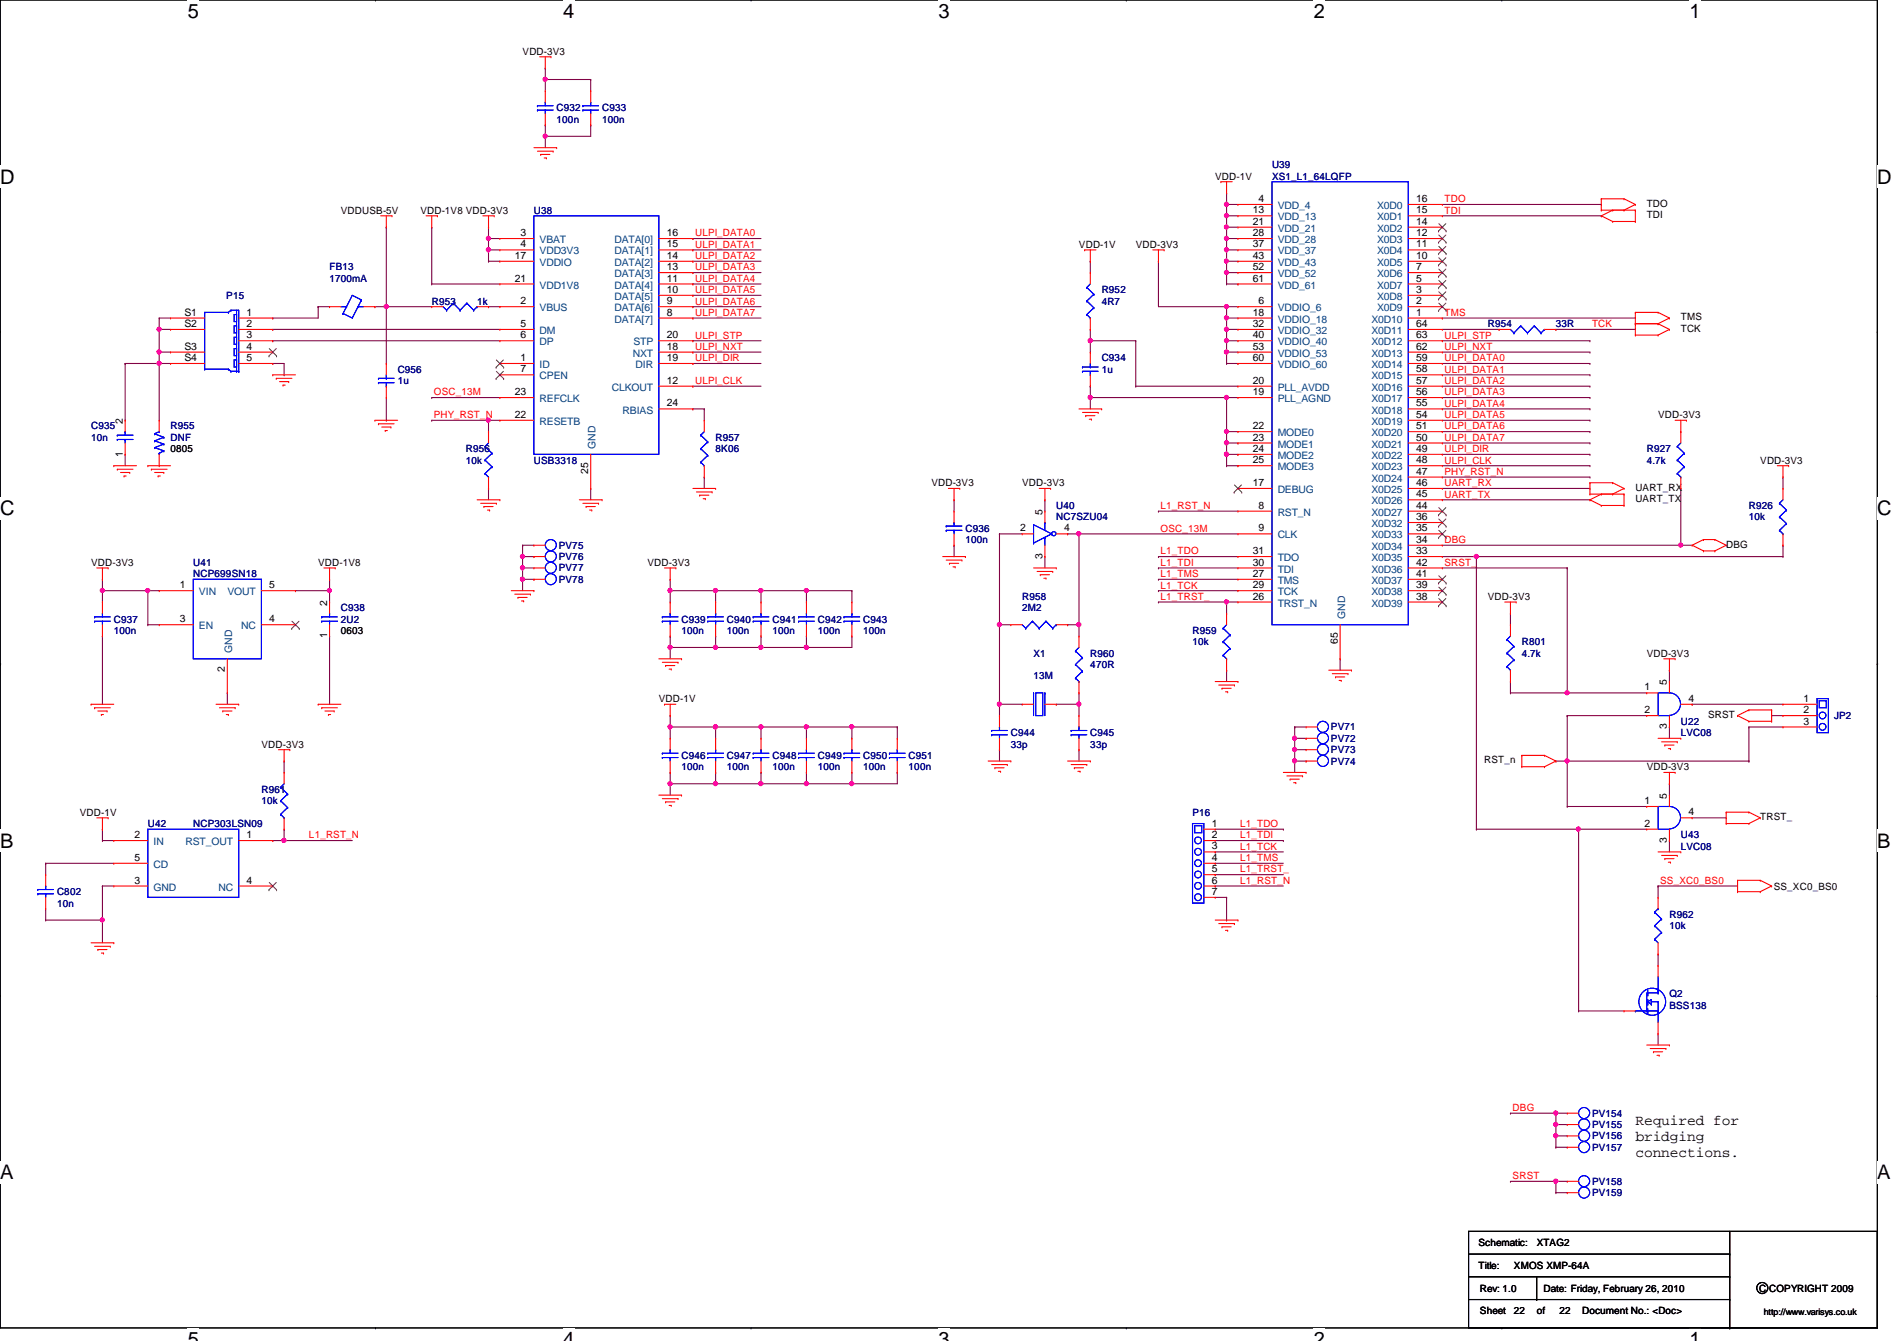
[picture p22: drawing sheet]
<svg xmlns="http://www.w3.org/2000/svg" width="297mm" height="210mm" viewBox="0 0 297 210" stroke-linecap="round" stroke-linejoin="round" font-family="sans-serif">
<defs><g id="words">
<g font-size="3.1">
<text x="29.4" y="2.8">5</text>
<text x="88.2" y="2.8">4</text>
<text x="147" y="2.8">3</text>
<text x="205.7" y="2.8">2</text>
<text x="264.5" y="2.8">1</text>
<text x="0" y="28.7">D</text>
<text x="294" y="28.7">D</text>
<text x="0" y="80.7">C</text>
<text x="294" y="80.7">C</text>
<text x="0" y="132.7">B</text>
<text x="294" y="132.7">B</text>
<text x="0" y="184.6">A</text>
<text x="294" y="184.6">A</text>
<text x="29.4" y="210.7">5</text>
<text x="88.2" y="210.7">4</text>
<text x="147" y="210.7">3</text>
<text x="205.7" y="210.7">2</text>
<text x="264.5" y="210.7">1</text>
</g>
<g font-size="2.3">
<text x="256.1" y="176.1">Required for</text>
<text x="256.1" y="178.6">bridging</text>
<text x="256.1" y="181.1">connections.</text>
</g>
<g font-size="1.6">
<text x="81.8" y="8.6">VDD-3V3</text>
<text x="190.3" y="28.1">VDD-1V</text>
<text x="53.4" y="33.4">VDDUSB-5V</text>
<text x="65.8" y="33.4">VDD-1V8 VDD-3V3</text>
<text x="196.2" y="33.4">13</text>
<text x="196.2" y="35.2">21</text>
<text x="197.1" y="31.6">4</text>
<text x="221.7" y="31.6">16</text>
<text x="221.7" y="33.4">15</text>
<text x="221.7" y="35.2">14</text>
<text x="257.8" y="32.4">TDO</text>
<text x="257.8" y="34.2">TDI</text>
<text x="80.6" y="40.5">17</text>
<text x="81.5" y="37">3</text>
<text x="81.5" y="38.7">4</text>
<text x="104.4" y="40.5">14</text>
<text x="104.4" y="38.7">15</text>
<text x="104.4" y="37">16</text>
<text x="168.9" y="38.8">VDD-1V</text>
<text x="177.8" y="38.8">VDD-3V3</text>
<text x="196.2" y="37">28</text>
<text x="196.2" y="38.7">37</text>
<text x="196.2" y="40.5">43</text>
<text x="221.7" y="37">12</text>
<text x="221.7" y="38.7">11</text>
<text x="221.7" y="40.5">10</text>
<text x="80.6" y="44.1">21</text>
<text x="81.5" y="47.6">2</text>
<text x="104.4" y="47.6">9</text>
<text x="104.4" y="45.8">10</text>
<text x="104.4" y="44.1">11</text>
<text x="104.4" y="42.3">13</text>
<text x="196.2" y="42.3">52</text>
<text x="196.2" y="44.1">61</text>
<text x="197.1" y="47.6">6</text>
<text x="221.7" y="42.3">7</text>
<text x="221.7" y="44.1">5</text>
<text x="221.7" y="45.8">3</text>
<text x="221.7" y="47.6">2</text>
<text x="28.9" y="49.4">S1</text>
<text x="28.9" y="51.2">S2</text>
<text x="38.6" y="49.4">1</text>
<text x="38.6" y="51.2">2</text>
<text x="38.6" y="53">3</text>
<text x="81.5" y="51.2">5</text>
<text x="81.5" y="53">6</text>
<text x="104.4" y="49.4">8</text>
<text x="104.4" y="53">20</text>
<text x="196.2" y="49.4">18</text>
<text x="196.2" y="51.2">32</text>
<text x="196.2" y="53">40</text>
<text x="221.7" y="49.4">1</text>
<text x="221.7" y="51.2">64</text>
<text x="221.7" y="53">63</text>
<text x="263.2" y="51.9">TCK</text>
<text x="263.2" y="50.2">TMS</text>
<text x="28.9" y="54.7">S3</text>
<text x="28.9" y="56.5">S4</text>
<text x="38.6" y="54.7">4</text>
<text x="38.6" y="56.5">5</text>
<text x="81.5" y="56.5">1</text>
<text x="81.5" y="58.3">7</text>
<text x="104.4" y="54.7">18</text>
<text x="104.4" y="56.5">19</text>
<text x="196.2" y="54.7">53</text>
<text x="196.2" y="56.5">60</text>
<text x="221.7" y="54.7">62</text>
<text x="221.7" y="56.5">59</text>
<text x="221.7" y="58.3">58</text>
<text x="80.6" y="65.4">22</text>
<text x="80.6" y="61.8">23</text>
<text x="104.4" y="63.6">24</text>
<text x="104.4" y="60.1">12</text>
<text x="196.2" y="60.1">20</text>
<text x="196.2" y="61.8">19</text>
<text x="221.7" y="60.1">57</text>
<text x="221.7" y="61.8">56</text>
<text x="221.7" y="63.6">55</text>
<text x="221.7" y="65.4">54</text>
<text x="259.6" y="65.4">VDD-3V3</text>
<text x="19.2" y="71.5" transform="rotate(-90 19.2 71.5)">1</text>
<text x="19.2" y="66.3" transform="rotate(-90 19.2 66.3)">2</text>
<text x="26.7" y="70.8">0805</text>
<text x="196.2" y="67.2">22</text>
<text x="196.2" y="69">23</text>
<text x="196.2" y="70.7">24</text>
<text x="221.7" y="67.2">51</text>
<text x="221.7" y="69">50</text>
<text x="221.7" y="70.7">49</text>
<text x="92.1" y="74.1" transform="rotate(-90 92.1 74.1)">25</text>
<text x="145.8" y="76.1">VDD-3V3</text>
<text x="160.1" y="76.1">VDD-3V3</text>
<text x="196.2" y="72.5">25</text>
<text x="196.2" y="76.1">17</text>
<text x="221.7" y="72.5">48</text>
<text x="221.7" y="74.3">47</text>
<text x="221.7" y="76.1">46</text>
<text x="221.7" y="77.9">45</text>
<text x="256.1" y="76.8">UART_RX</text>
<text x="275.6" y="72.6">VDD-3V3</text>
<text x="159.7" y="83.2">2</text>
<text x="163.2" y="80.6" transform="rotate(-90 163.2 80.6)">5</text>
<text x="166.6" y="83.2">4</text>
<text x="197.1" y="83.2">9</text>
<text x="197.1" y="79.6">8</text>
<text x="221.7" y="79.6">44</text>
<text x="221.7" y="81.4">36</text>
<text x="221.7" y="83.2">35</text>
<text x="256.1" y="78.6">UART_TX</text>
<text x="14.3" y="88.6">VDD-3V3</text>
<text x="49.8" y="88.6">VDD-1V8</text>
<text x="101.4" y="88.6">VDD-3V3</text>
<text x="163.2" y="87.5" transform="rotate(-90 163.2 87.5)">3</text>
<text x="196.2" y="86.7">31</text>
<text x="196.2" y="88.5">30</text>
<text x="221.7" y="88.5">42</text>
<text x="221.7" y="85">34</text>
<text x="221.7" y="86.7">33</text>
<text x="270.3" y="85.7">DBG</text>
<text x="28.1" y="92.1">1</text>
<text x="42.2" y="92.1">5</text>
<text x="51.2" y="94.8" transform="rotate(-90 51.2 94.8)">2</text>
<text x="196.2" y="90.3">27</text>
<text x="196.2" y="92.1">29</text>
<text x="196.2" y="93.9">26</text>
<text x="221.7" y="90.3">41</text>
<text x="221.7" y="92.1">39</text>
<text x="221.7" y="93.9">38</text>
<text x="233" y="93.9">VDD-3V3</text>
<text x="28.1" y="97.4">3</text>
<text x="42.2" y="97.4">4</text>
<text x="51.2" y="99.9" transform="rotate(-90 51.2 99.9)">1</text>
<text x="53.4" y="99.2">0603</text>
<text x="209.5" y="100.8" transform="rotate(-90 209.5 100.8)">65</text>
<text x="35.2" y="105.2" transform="rotate(-90 35.2 105.2)">2</text>
<text x="257.8" y="102.8">VDD-3V3</text>
<text x="261" y="107.2" transform="rotate(-90 261 107.2)">5</text>
<text x="103.2" y="109.9">VDD-1V</text>
<text x="257.5" y="111.6">2</text>
<text x="257.5" y="108.1">1</text>
<text x="264.4" y="109.9">4</text>
<text x="267.5" y="112.4">SRST</text>
<text x="282.4" y="109.9">1</text>
<text x="282.4" y="111.6">2</text>
<text x="282.4" y="113.4">3</text>
<text x="40.9" y="117">VDD-3V3</text>
<text x="232.4" y="119.5">RST_n</text>
<text x="261" y="114.1" transform="rotate(-90 261 114.1)">3</text>
<text x="257.5" y="125.9">1</text>
<text x="257.8" y="120.6">VDD-3V3</text>
<text x="261" y="125" transform="rotate(-90 261 125)">5</text>
<text x="12.5" y="127.7">VDD-1V</text>
<text x="21" y="131.2">2</text>
<text x="38.6" y="131.2">1</text>
<text x="189.7" y="129.4">1</text>
<text x="189.7" y="131.2">2</text>
<text x="257.5" y="129.4">2</text>
<text x="261" y="131.9" transform="rotate(-90 261 131.9)">3</text>
<text x="264.4" y="127.6">4</text>
<text x="275.6" y="128.4">TRST_</text>
<text x="21" y="134.7">5</text>
<text x="189.7" y="133">3</text>
<text x="189.7" y="134.7">4</text>
<text x="189.7" y="136.5">5</text>
<text x="21" y="138.3">3</text>
<text x="38.6" y="138.3">4</text>
<text x="189.7" y="138.3">6</text>
<text x="189.7" y="140.1">7</text>
<text x="277.7" y="139.2">SS_XC0_BS0</text>
<text x="231.5" y="195.1">Schematic:</text>
<text x="240.6" y="195.1">XTAG2</text>
<text x="231.5" y="198.6">Title:</text>
<text x="231.7" y="202.2">Rev: 1.0</text>
<text x="237.1" y="198.6">XMOS XMP-64A</text>
<text x="241.7" y="202.2">Date: Friday, February 26, 2010</text>
<text x="275.5" y="202.2">C COPYRIGHT 2009</text>
<text x="231.7" y="205.7">Sheet</text>
<text x="237.1" y="205.7">22</text>
<text x="240.6" y="205.7">of</text>
<text x="244.2" y="205.7">22</text>
<text x="247.7" y="205.7">Document No.: &lt;Doc&gt;</text>
</g>
<g font-size="1.6" fill="#000080">
<text x="87.2" y="17.4">C932</text>
<text x="94.3" y="17.4">C933</text>
<text x="87.2" y="19.2">100n</text>
<text x="94.3" y="19.2">100n</text>
<text x="199.2" y="26.3">U39</text>
<text x="199.2" y="28.1">XS1_L1_64LQFP</text>
<text x="83.6" y="33.4">U38</text>
<text x="35.4" y="46.8">P15</text>
<text x="51.6" y="42.3">FB13</text>
<text x="51.6" y="44.1">1700mA</text>
<text x="67.6" y="47.7">R953</text>
<text x="74.7" y="47.7">1k</text>
<text x="172.5" y="45.9">R952</text>
<text x="172.5" y="47.7">4R7</text>
<text x="233" y="51.2">R954</text>
<text x="243.6" y="51.2">33R</text>
<text x="62.3" y="58.3">C956</text>
<text x="172.5" y="56.6">C934</text>
<text x="172.5" y="58.3">1u</text>
<text x="62.3" y="60.1">1u</text>
<text x="14.3" y="67.2">C935</text>
<text x="14.3" y="69">10n</text>
<text x="26.7" y="67.2">R955</text>
<text x="26.7" y="69">DNF</text>
<text x="72.9" y="70.8">R956</text>
<text x="112.1" y="69">R957</text>
<text x="112.1" y="70.8">8K06</text>
<text x="257.8" y="70.8">R927</text>
<text x="72.9" y="72.6">10k</text>
<text x="83.6" y="72.6">USB3318</text>
<text x="257.8" y="72.6">4.7k</text>
<text x="151.2" y="83.2">C936</text>
<text x="165.4" y="79.7">U40</text>
<text x="165.4" y="81.4">NC7SZU04</text>
<text x="273.9" y="79.7">R926</text>
<text x="273.9" y="81.4">10k</text>
<text x="30.3" y="88.6">U41</text>
<text x="87.5" y="85.9">PV75</text>
<text x="87.5" y="89.5">PV77</text>
<text x="87.5" y="87.7">PV76</text>
<text x="151.2" y="85">100n</text>
<text x="30.3" y="90.3">NCP699SN18</text>
<text x="53.4" y="95.7">C938</text>
<text x="87.5" y="91.2">PV78</text>
<text x="160.1" y="93.9">R958</text>
<text x="160.1" y="95.7">2M2</text>
<text x="17.8" y="97.5">C937</text>
<text x="17.8" y="99.2">100n</text>
<text x="53.4" y="97.5">2U2</text>
<text x="106.7" y="97.5">C939</text>
<text x="106.7" y="99.2">100n</text>
<text x="113.8" y="97.5">C940</text>
<text x="113.8" y="99.2">100n</text>
<text x="120.9" y="97.5">C941</text>
<text x="120.9" y="99.2">100n</text>
<text x="128.1" y="97.5">C942</text>
<text x="128.1" y="99.2">100n</text>
<text x="135.2" y="97.5">C943</text>
<text x="135.2" y="99.2">100n</text>
<text x="186.7" y="99.2">R959</text>
<text x="186.7" y="101">10k</text>
<text x="238.3" y="101">R801</text>
<text x="161.8" y="102.8">X1</text>
<text x="161.8" y="106.3">13M</text>
<text x="170.7" y="102.8">R960</text>
<text x="170.7" y="104.6">470R</text>
<text x="238.3" y="102.8">4.7k</text>
<text x="263.2" y="113.5">U22</text>
<text x="287.2" y="112.6">JP2</text>
<text x="106.7" y="118.8">C946</text>
<text x="113.8" y="118.8">C947</text>
<text x="120.9" y="118.8">C948</text>
<text x="128.1" y="118.8">C949</text>
<text x="135.2" y="118.8">C950</text>
<text x="142.3" y="118.8">C951</text>
<text x="158.3" y="115.2">C944</text>
<text x="158.3" y="117">33p</text>
<text x="170.7" y="115.2">C945</text>
<text x="170.7" y="117">33p</text>
<text x="208.4" y="119.7">PV74</text>
<text x="208.4" y="117.9">PV73</text>
<text x="208.4" y="116.1">PV72</text>
<text x="208.4" y="114.3">PV71</text>
<text x="263.2" y="115.2">LVC08</text>
<text x="40.9" y="124.1">R961</text>
<text x="40.9" y="125.9">10k</text>
<text x="106.7" y="120.6">100n</text>
<text x="113.8" y="120.6">100n</text>
<text x="120.9" y="120.6">100n</text>
<text x="128.1" y="120.6">100n</text>
<text x="135.2" y="120.6">100n</text>
<text x="142.3" y="120.6">100n</text>
<text x="23.2" y="129.5">U42</text>
<text x="30.3" y="129.5">NCP303LSN09</text>
<text x="186.7" y="127.7">P16</text>
<text x="263.2" y="131.2">U43</text>
<text x="263.2" y="133">LVC08</text>
<text x="8.9" y="140.1">C802</text>
<text x="8.9" y="141.9">10n</text>
<text x="261.4" y="143.7">R962</text>
<text x="261.4" y="145.5">10k</text>
<text x="261.4" y="156.1">Q2</text>
<text x="261.4" y="157.9">BSS138</text>
<text x="249.3" y="178.4">PV156</text>
<text x="249.3" y="174.8">PV154</text>
<text x="249.3" y="176.6">PV155</text>
<text x="249.3" y="185.5">PV158</text>
<text x="249.3" y="180.1">PV157</text>
<text x="249.3" y="187.2">PV159</text>
</g>
<g font-size="1.6" fill="#004080">
<text x="200.1" y="32.7">VDD_4</text>
<text x="200.1" y="34.5">VDD_13</text>
<text x="215.6" y="32.7">X0D0</text>
<text x="215.6" y="34.5">X0D1</text>
<text x="84.5" y="38.1">VBAT</text>
<text x="84.5" y="39.8">VDD3V3</text>
<text x="84.5" y="41.6">VDDIO</text>
<text x="96.2" y="41.6">DATA[2]</text>
<text x="96.2" y="39.8">DATA[1]</text>
<text x="96.2" y="38.1">DATA[0]</text>
<text x="200.1" y="36.3">VDD_21</text>
<text x="200.1" y="38.1">VDD_28</text>
<text x="200.1" y="39.8">VDD_37</text>
<text x="200.1" y="41.6">VDD_43</text>
<text x="215.6" y="36.3">X0D2</text>
<text x="215.6" y="38.1">X0D3</text>
<text x="215.6" y="39.8">X0D4</text>
<text x="215.6" y="41.6">X0D5</text>
<text x="84.5" y="45.2">VDD1V8</text>
<text x="96.2" y="46.9">DATA[5]</text>
<text x="96.2" y="45.2">DATA[4]</text>
<text x="96.2" y="43.4">DATA[3]</text>
<text x="200.1" y="43.4">VDD_52</text>
<text x="200.1" y="45.2">VDD_61</text>
<text x="215.6" y="43.4">X0D6</text>
<text x="215.6" y="45.2">X0D7</text>
<text x="215.6" y="46.9">X0D8</text>
<text x="84.5" y="48.7">VBUS</text>
<text x="84.5" y="52.3">DM</text>
<text x="96.2" y="50.5">DATA[7]</text>
<text x="96.2" y="48.7">DATA[6]</text>
<text x="200.1" y="50.5">VDDIO_18</text>
<text x="200.1" y="52.3">VDDIO_32</text>
<text x="200.1" y="48.7">VDDIO_6</text>
<text x="214.8" y="50.5">X0D10</text>
<text x="214.8" y="52.3">X0D11</text>
<text x="215.6" y="48.7">X0D9</text>
<text x="84.5" y="57.6">ID</text>
<text x="84.5" y="54.1">DP</text>
<text x="84.5" y="59.4">CPEN</text>
<text x="99.1" y="55.8">NXT</text>
<text x="99.2" y="54.1">STP</text>
<text x="99.5" y="57.6">DIR</text>
<text x="200.1" y="54.1">VDDIO_40</text>
<text x="200.1" y="55.8">VDDIO_53</text>
<text x="200.1" y="57.6">VDDIO_60</text>
<text x="214.8" y="54.1">X0D12</text>
<text x="214.8" y="55.8">X0D13</text>
<text x="214.8" y="57.6">X0D14</text>
<text x="214.8" y="59.4">X0D15</text>
<text x="84.5" y="62.9">REFCLK</text>
<text x="95.8" y="61.2">CLKOUT</text>
<text x="97.5" y="64.7">RBIAS</text>
<text x="200.1" y="61.2">PLL_AVDD</text>
<text x="200.1" y="62.9">PLL_AGND</text>
<text x="214.8" y="61.2">X0D16</text>
<text x="214.8" y="62.9">X0D17</text>
<text x="214.8" y="64.7">X0D18</text>
<text x="84.5" y="66.5">RESETB</text>
<text x="93.3" y="70.2" transform="rotate(-90 93.3 70.2)">GND</text>
<text x="200.1" y="68.3">MODE0</text>
<text x="200.1" y="70.1">MODE1</text>
<text x="200.1" y="71.8">MODE2</text>
<text x="214.8" y="66.5">X0D19</text>
<text x="214.8" y="68.3">X0D20</text>
<text x="214.8" y="70.1">X0D21</text>
<text x="214.8" y="71.8">X0D22</text>
<text x="200.1" y="73.6">MODE3</text>
<text x="200.1" y="77.2">DEBUG</text>
<text x="214.8" y="73.6">X0D23</text>
<text x="214.8" y="75.4">X0D24</text>
<text x="214.8" y="77.2">X0D25</text>
<text x="200.1" y="80.7">RST_N</text>
<text x="214.8" y="79">X0D26</text>
<text x="214.8" y="80.7">X0D27</text>
<text x="214.8" y="82.5">X0D32</text>
<text x="200.1" y="84.3">CLK</text>
<text x="200.1" y="87.8">TDO</text>
<text x="200.1" y="89.6">TDI</text>
<text x="214.8" y="89.6">X0D36</text>
<text x="214.8" y="84.3">X0D33</text>
<text x="214.8" y="86.1">X0D34</text>
<text x="214.8" y="87.8">X0D35</text>
<text x="31.2" y="93.2">VIN</text>
<text x="35.6" y="93.2">VOUT</text>
<text x="200.1" y="91.4">TMS</text>
<text x="200.1" y="93.2">TCK</text>
<text x="200.1" y="95">TRST_N</text>
<text x="214.8" y="91.4">X0D37</text>
<text x="214.8" y="93.2">X0D38</text>
<text x="214.8" y="95">X0D39</text>
<text x="31.2" y="98.5">EN</text>
<text x="37.8" y="98.5">NC</text>
<text x="210.6" y="96.9" transform="rotate(-90 210.6 96.9)">GND</text>
<text x="36.4" y="102.2" transform="rotate(-90 36.4 102.2)">GND</text>
<text x="24" y="132.3">IN</text>
<text x="24" y="135.8">CD</text>
<text x="29" y="132.3">RST_OUT</text>
<text x="24" y="139.4">GND</text>
<text x="34.2" y="139.4">NC</text>
</g>
<g font-size="1.6" fill="#f00">
<text x="226.2" y="31.7">TDO</text>
<text x="226.2" y="33.4">TDI</text>
<text x="108.8" y="37">ULPI_DATA0</text>
<text x="108.8" y="38.8">ULPI_DATA1</text>
<text x="108.8" y="40.6">ULPI_DATA2</text>
<text x="108.8" y="42.3">ULPI_DATA3</text>
<text x="108.8" y="45.9">ULPI_DATA5</text>
<text x="108.8" y="47.7">ULPI_DATA6</text>
<text x="108.8" y="44.1">ULPI_DATA4</text>
<text x="108.8" y="49.4">ULPI_DATA7</text>
<text x="108.8" y="53">ULPI_STP</text>
<text x="226.2" y="49.4">TMS</text>
<text x="226.2" y="53">ULPI_STP</text>
<text x="249.3" y="51.2">TCK</text>
<text x="108.8" y="54.8">ULPI_NXT</text>
<text x="108.8" y="56.6">ULPI_DIR</text>
<text x="226.2" y="54.8">ULPI_NXT</text>
<text x="226.2" y="56.6">ULPI_DATA0</text>
<text x="226.2" y="58.3">ULPI_DATA1</text>
<text x="67.9" y="65.4">PHY_RST_N</text>
<text x="67.9" y="61.9">OSC_13M</text>
<text x="108.8" y="60.1">ULPI_CLK</text>
<text x="226.2" y="60.1">ULPI_DATA2</text>
<text x="226.2" y="61.9">ULPI_DATA3</text>
<text x="226.2" y="63.7">ULPI_DATA4</text>
<text x="226.2" y="65.4">ULPI_DATA5</text>
<text x="226.2" y="67.2">ULPI_DATA6</text>
<text x="226.2" y="69">ULPI_DATA7</text>
<text x="226.2" y="70.8">ULPI_DIR</text>
<text x="226.2" y="72.6">ULPI_CLK</text>
<text x="226.2" y="74.3">PHY_RST_N</text>
<text x="226.2" y="76.1">UART_RX</text>
<text x="226.2" y="77.9">UART_TX</text>
<text x="181.7" y="79.7">L1_RST_N</text>
<text x="181.7" y="83.2">OSC_13M</text>
<text x="181.7" y="86.8">L1_TDO</text>
<text x="181.7" y="88.6">L1_TDI</text>
<text x="226.2" y="85">DBG</text>
<text x="226.2" y="88.6">SRST_</text>
<text x="181.7" y="90.3">L1_TMS</text>
<text x="181.7" y="92.1">L1_TCK</text>
<text x="181.7" y="93.9">L1_TRST_</text>
<text x="48.4" y="131.2">L1_RST_N</text>
<text x="194.2" y="129.5">L1_TDO</text>
<text x="194.2" y="131.2">L1_TDI</text>
<text x="194.2" y="133">L1_TCK</text>
<text x="194.2" y="134.8">L1_TMS</text>
<text x="194.2" y="136.6">L1_TRST_</text>
<text x="194.2" y="138.3">L1_RST_N</text>
<text x="260" y="138.3">SS_XC0_BS0</text>
<text x="236.9" y="173.9">DBG</text>
<text x="236.9" y="184.6">SRST</text>
</g>
<text font-size="1.4" x="276.2" y="205.8">http://www.varisys.co.uk</text>
</g></defs>
<path d="M0 0h294v207.9h-294z" fill="none" stroke="#000" stroke-width=".17"/>
<g fill="#fff">
<path d="M29.4 0h1.8v3.5h-1.8z"/>
<path d="M29.4 207.9h1.8v2h-1.8z"/>
</g>
<path d="M58.8 0h.1M58.8 207.9h.1" fill="none" stroke="#000" stroke-width=".17"/>
<g fill="#fff">
<path d="M88.2 0h1.7v3.5h-1.7z"/>
<path d="M88.2 207.9h1.7v2h-1.7z"/>
</g>
<path d="M117.6 0h.1M117.6 207.9h.1" fill="none" stroke="#000" stroke-width=".17"/>
<g fill="#fff">
<path d="M147 0h1.7v3.5h-1.7z"/>
<path d="M147 207.9h1.7v2h-1.7z"/>
</g>
<path d="M176.4 0h.1M176.4 207.9h.1" fill="none" stroke="#000" stroke-width=".17"/>
<g fill="#fff">
<path d="M205.7 0h1.8v3.5h-1.8z"/>
<path d="M205.7 207.9h1.8v2h-1.8z"/>
</g>
<path d="M235.2 0h.1M235.2 207.9h.1" fill="none" stroke="#000" stroke-width=".17"/>
<g fill="#fff">
<path d="M264.5 0h1.8v3.5h-1.8z"/>
<path d="M264.5 207.9h1.8v2h-1.8z"/>
<path d="M0 26h2.3v3.4h-2.3z"/>
<path d="M294 26h2.2v3.4h-2.2z"/>
<path d="M0 77.9h2.3v3.5h-2.3z"/>
<path d="M294 77.9h2.2v3.5h-2.2z"/>
</g>
<path d="M0 51.9h.1M294 51.9h.1" fill="none" stroke="#000" stroke-width=".17"/>
<g fill="#fff">
<path d="M0 129.9h2.1v3.4h-2.1z"/>
<path d="M294 129.9h2v3.4h-2z"/>
</g>
<path d="M0 103.9h.1M294 103.9h.1" fill="none" stroke="#000" stroke-width=".17"/>
<path d="M0 103.9h.1M294 103.9h.1" fill="none" stroke="#000" stroke-width=".16"/>
<g fill="#fff">
<path d="M0 181.8h2.1v3.5h-2.1z"/>
<path d="M294 181.8h2v3.5h-2z"/>
</g>
<path d="M0 155.9h.1M294 155.9h.1" fill="none" stroke="#000" stroke-width=".17"/>
<path d="M181.4 87.1h.1M181.4 88.9h.1M181.4 90.7h.1M181.4 92.5h.1M181.4 87.1h12.4M181.4 88.9h12.4M181.4 90.7h12.4M181.4 92.5h12.4M192.1 94.2h.1M192.1 94.2h1.7" fill="none" stroke="#800040" stroke-width=".17"/>
<circle cx="192" cy="94.2" r=".32" fill="#f0f"/>
<circle cx="192" cy="94.2" r=".32" fill="none" stroke="#f0f" stroke-width=".17"/>
<path d="M170.7 62.2h.1M170.7 62.2v1.8M181.4 94.2h.1M181.4 94.2h10.7M192.1 94.2h.1M192.1 94.2v1.8M192.1 104.9h.1M192.1 104.9v1.8M209.8 103.1h.1M209.8 103.1v1.8" fill="none" stroke="#800040" stroke-width=".17"/>
<circle cx="170.7" cy="62.2" r=".32" fill="#f0f"/>
<circle cx="170.7" cy="62.2" r=".32" fill="none" stroke="#f0f" stroke-width=".17"/>
<path d="M170.7 53.3h.1M170.7 53.3v1.8" fill="none" stroke="#800040" stroke-width=".17"/>
<circle cx="170.7" cy="53.3" r=".32" fill="#f0f"/>
<circle cx="170.7" cy="53.3" r=".32" fill="none" stroke="#f0f" stroke-width=".17"/>
<path d="M170.7 40.9h.1M170.7 40.9v1.8M192.1 62.2h.1M192.1 62.2h1.7" fill="none" stroke="#800040" stroke-width=".17"/>
<circle cx="192" cy="62.2" r=".32" fill="#f0f"/>
<circle cx="192" cy="62.2" r=".32" fill="none" stroke="#f0f" stroke-width=".17"/>
<g fill="none" stroke="#800040" stroke-width=".17">
<path d="M170.7 53.3h.1M170.7 51.6h.1M170.7 51.6v1.7M170.7 53.3h7.1M177.8 53.3h.1M177.8 53.3v7.2M192.1 48h.1M192.1 49.8h.1M192.1 55.1h.1M192.1 56.9h.1M192.1 53.3h.1M192.1 53.3h1.7"/>
<path d="M192.1 48h1.7M192.1 48v1.8M192.1 53.3v3.6M192.1 56.9h1.7M192.1 55.1h1.7M193.8 56.9h.1M170.7 60.5h.1M170.7 60.5v1.7M177.8 60.5h.1M177.8 60.5h16"/>
</g>
<circle cx="192" cy="55.1" r=".32" fill="#f0f"/>
<circle cx="192" cy="55.1" r=".32" fill="none" stroke="#f0f" stroke-width=".17"/>
<path d="M192.1 51.6h.1M192.1 53.3h.1M192.1 51.6h1.7M192.1 51.6v1.7" fill="none" stroke="#800040" stroke-width=".17"/>
<circle cx="192" cy="53.3" r=".32" fill="#f0f"/>
<circle cx="192" cy="53.3" r=".32" fill="none" stroke="#f0f" stroke-width=".17"/>
<path d="M192.1 49.8h.1M192.1 49.8h1.7" fill="none" stroke="#800040" stroke-width=".17"/>
<circle cx="192" cy="49.8" r=".32" fill="#f0f"/>
<circle cx="192" cy="49.8" r=".32" fill="none" stroke="#f0f" stroke-width=".17"/>
<path d="M192.1 51.6h.1M192.1 49.8v1.8" fill="none" stroke="#800040" stroke-width=".17"/>
<circle cx="192" cy="51.5" r=".32" fill="#f0f"/>
<circle cx="192" cy="51.5" r=".32" fill="none" stroke="#f0f" stroke-width=".17"/>
<path d="M192.1 32h.1M192.1 30.2v1.8" fill="none" stroke="#800040" stroke-width=".17"/>
<circle cx="192" cy="32" r=".32" fill="#f0f"/>
<circle cx="192" cy="32" r=".32" fill="none" stroke="#f0f" stroke-width=".17"/>
<path d="M192.1 42.7h.1M192.1 44.4h.1M192.1 40.9h.1M192.1 44.4h1.7M192.1 42.7h1.7M192.1 40.9v3.5M192.1 40.9h1.7M193.8 44.4h.1" fill="none" stroke="#800040" stroke-width=".17"/>
<circle cx="192" cy="42.6" r=".32" fill="#f0f"/>
<circle cx="192" cy="42.6" r=".32" fill="none" stroke="#f0f" stroke-width=".17"/>
<path d="M192.1 39.1h.1M192.1 39.1h1.7M192.1 39.1v1.8M192.1 40.9h.1" fill="none" stroke="#800040" stroke-width=".17"/>
<circle cx="192" cy="40.9" r=".32" fill="#f0f"/>
<circle cx="192" cy="40.9" r=".32" fill="none" stroke="#f0f" stroke-width=".17"/>
<path d="M192.1 37.3h.1M192.1 39.1h.1M192.1 37.3h1.7M192.1 37.3v1.8" fill="none" stroke="#800040" stroke-width=".17"/>
<circle cx="192" cy="39.1" r=".32" fill="#f0f"/>
<circle cx="192" cy="39.1" r=".32" fill="none" stroke="#f0f" stroke-width=".17"/>
<path d="M192.1 35.6h.1M192.1 37.3h.1M192.1 35.6h1.7M192.1 35.6v1.7" fill="none" stroke="#800040" stroke-width=".17"/>
<circle cx="192" cy="37.3" r=".32" fill="#f0f"/>
<circle cx="192" cy="37.3" r=".32" fill="none" stroke="#f0f" stroke-width=".17"/>
<path d="M192.1 33.8h.1M192.1 33.8h1.7" fill="none" stroke="#800040" stroke-width=".17"/>
<circle cx="192" cy="33.8" r=".32" fill="#f0f"/>
<circle cx="192" cy="33.8" r=".32" fill="none" stroke="#f0f" stroke-width=".17"/>
<path d="M192.1 35.6h.1M192.1 33.8v1.8" fill="none" stroke="#800040" stroke-width=".17"/>
<circle cx="192" cy="35.5" r=".32" fill="#f0f"/>
<circle cx="192" cy="35.5" r=".32" fill="none" stroke="#f0f" stroke-width=".17"/>
<path d="M192.1 32h.1M192.1 33.8h.1M192.1 32h1.7M192.1 32v1.8M181.4 48h10.7M192.1 48h.1" fill="none" stroke="#800040" stroke-width=".17"/>
<circle cx="192" cy="48" r=".32" fill="#f0f"/>
<circle cx="192" cy="48" r=".32" fill="none" stroke="#f0f" stroke-width=".17"/>
<path d="M181.4 40.9h.1M181.4 40.9v7.1M192.1 67.6h.1M192.1 62.2h.1M192.1 67.6h1.7M192.1 62.2v5.4" fill="none" stroke="#800040" stroke-width=".17"/>
<circle cx="192" cy="67.5" r=".32" fill="#f0f"/>
<circle cx="192" cy="67.5" r=".32" fill="none" stroke="#f0f" stroke-width=".17"/>
<path d="M170.7 62.2h.1M170.7 62.2h21.4M192.1 69.3h.1M192.1 67.6v1.7M192.1 69.3h1.7M193.8 69.3h.1" fill="none" stroke="#800040" stroke-width=".17"/>
<circle cx="192" cy="69.3" r=".32" fill="#f0f"/>
<circle cx="192" cy="69.3" r=".32" fill="none" stroke="#f0f" stroke-width=".17"/>
<path d="M192.1 71.1h.1M192.1 72.9h.1M192.1 69.3v3.6M192.1 71.1h1.7M193.8 71.1h.1" fill="none" stroke="#800040" stroke-width=".17"/>
<circle cx="192" cy="71.1" r=".32" fill="#f0f"/>
<circle cx="192" cy="71.1" r=".32" fill="none" stroke="#f0f" stroke-width=".17"/>
<path d="M192.1 72.9h1.7M193.8 72.9h.1M168.9 83.6h.1M168.9 83.6h24.9M181.4 80h.1M181.4 80h12.4M156.5 110.2h.1M156.5 110.2h3.6M156.5 110.2v1.8" fill="none" stroke="#800040" stroke-width=".17"/>
<circle cx="156.5" cy="110.2" r=".32" fill="#f0f"/>
<circle cx="156.5" cy="110.2" r=".32" fill="none" stroke="#f0f" stroke-width=".17"/>
<path d="M165.4 110.2h.1M165.4 110.2h3.5M168.9 110.2h.1M168.9 110.2v1.8" fill="none" stroke="#800040" stroke-width=".17"/>
<circle cx="168.9" cy="110.2" r=".32" fill="#f0f"/>
<circle cx="168.9" cy="110.2" r=".32" fill="none" stroke="#f0f" stroke-width=".17"/>
<path d="M156.5 97.8h.1M156.5 97.8v12.4M156.5 117.3h.1M156.5 117.3v1.8M168.9 117.3h.1M168.9 117.3v1.8" fill="none" stroke="#800040" stroke-width=".17"/>
<circle cx="156.5" cy="97.8" r=".32" fill="#f0f"/>
<circle cx="156.5" cy="97.8" r=".32" fill="none" stroke="#f0f" stroke-width=".17"/>
<path d="M156.5 97.8h.1M156.5 97.8h1.8M167.2 97.8h.1M167.2 97.8h1.7M168.9 97.8h.1M168.9 97.8v1.8M168.9 108.5h.1M168.9 108.5v1.7" fill="none" stroke="#800040" stroke-width=".17"/>
<circle cx="168.9" cy="97.8" r=".32" fill="#f0f"/>
<circle cx="168.9" cy="97.8" r=".32" fill="none" stroke="#f0f" stroke-width=".17"/>
<path d="M163.6 78.2h.1M163.6 78.2v1.8M156.5 83.6h.1M156.5 83.6h3.6M156.5 83.6v14.2M163.6 87.1h.1M163.6 87.1v1.8M167.2 83.6h.1M167.2 83.6h1.7M168.9 83.6h.1M168.9 83.6v14.2" fill="none" stroke="#800040" stroke-width=".17"/>
<circle cx="168.9" cy="83.5" r=".32" fill="#f0f"/>
<circle cx="168.9" cy="83.5" r=".32" fill="none" stroke="#f0f" stroke-width=".17"/>
<path d="M225.8 32h24.9M225.8 33.8h24.9M250.7 32h.1M250.7 33.8h.1M149.4 78.2h.1M149.4 78.2v1.8M149.4 85.3h.1M149.4 85.3v1.8M225.8 85.3h37.4M263.2 85.3h.1" fill="none" stroke="#800040" stroke-width=".17"/>
<circle cx="263.2" cy="85.3" r=".32" fill="#f0f"/>
<circle cx="263.2" cy="85.3" r=".32" fill="none" stroke="#f0f" stroke-width=".17"/>
<g fill="none" stroke="#800040" stroke-width=".17">
<path d="M225.8 49.8h.1M225.8 49.8h30.3M225.8 53.3h23.2M225.8 55.1h23.2M225.8 56.9h23.2M225.8 58.7h23.2M225.8 51.6h8.9M234.7 51.6h.1M243.6 51.6h.1M243.6 51.6h12.5M249 53.3h.1M249 55.1h.1"/>
<path d="M249 56.9h.1M249 58.7h.1M225.8 60.5h23.2M225.8 62.2h23.2M225.8 64h23.2M225.8 65.8h23.2M225.8 67.6h23.2M225.8 69.3h23.2M225.8 71.1h23.2M225.8 72.9h23.2M225.8 74.7h23.2M225.8 76.5h23.2"/>
<path d="M225.8 78.2h23.2M249 60.5h.1M249 62.2h.1M249 64h.1M249 65.8h.1M249 67.6h.1M249 69.3h.1M249 71.1h.1M249 72.9h.1M249 74.7h.1M249 76.5h.1M249 78.2h.1"/>
<path d="M104.9 92.5h.1M104.9 92.5v1.7M225.8 87.1h5.4M225.8 88.9h19.6M231.2 87.1h.1M245.4 88.9h.1M104.9 101.3h.1M104.9 101.3v1.8"/>
</g>
<circle cx="104.9" cy="92.4" r=".32" fill="#f0f"/>
<circle cx="104.9" cy="92.4" r=".32" fill="none" stroke="#f0f" stroke-width=".17"/>
<path d="M104.9 92.5h.1M104.9 90.7h.1M104.9 92.5h7.2M104.9 90.7v1.8M133.4 92.5h.1M133.4 99.6h.1M133.4 92.5v1.7M133.4 99.6v1.7h-7.1M126.3 101.3h.1" fill="none" stroke="#800040" stroke-width=".17"/>
<circle cx="126.3" cy="101.3" r=".32" fill="#f0f"/>
<circle cx="126.3" cy="101.3" r=".32" fill="none" stroke="#f0f" stroke-width=".17"/>
<path d="M104.9 99.6h.1M104.9 99.6v1.7M112.1 99.6h.1M112.1 99.6v1.7h-7.2M104.9 101.3h.1" fill="none" stroke="#800040" stroke-width=".17"/>
<circle cx="104.9" cy="101.3" r=".32" fill="#f0f"/>
<circle cx="104.9" cy="101.3" r=".32" fill="none" stroke="#f0f" stroke-width=".17"/>
<path d="M119.2 99.6h.1M119.2 99.6v1.7h-7.1M112.1 101.3h.1" fill="none" stroke="#800040" stroke-width=".17"/>
<circle cx="112" cy="101.3" r=".32" fill="#f0f"/>
<circle cx="112" cy="101.3" r=".32" fill="none" stroke="#f0f" stroke-width=".17"/>
<path d="M126.3 99.6h.1M126.3 99.6v1.7h-7.1M119.2 101.3h.1" fill="none" stroke="#800040" stroke-width=".17"/>
<circle cx="119.1" cy="101.3" r=".32" fill="#f0f"/>
<circle cx="119.1" cy="101.3" r=".32" fill="none" stroke="#f0f" stroke-width=".17"/>
<path d="M126.3 92.5h.1M126.3 92.5v1.7" fill="none" stroke="#800040" stroke-width=".17"/>
<circle cx="126.3" cy="92.4" r=".32" fill="#f0f"/>
<circle cx="126.3" cy="92.4" r=".32" fill="none" stroke="#f0f" stroke-width=".17"/>
<path d="M119.2 92.5h.1M119.2 92.5h14.2M119.2 92.5v1.7M126.3 92.5h.1" fill="none" stroke="#800040" stroke-width=".17"/>
<circle cx="119.1" cy="92.4" r=".32" fill="#f0f"/>
<circle cx="119.1" cy="92.4" r=".32" fill="none" stroke="#f0f" stroke-width=".17"/>
<path d="M112.1 92.5h.1M112.1 92.5v1.7" fill="none" stroke="#800040" stroke-width=".17"/>
<circle cx="112" cy="92.4" r=".32" fill="#f0f"/>
<circle cx="112" cy="92.4" r=".32" fill="none" stroke="#f0f" stroke-width=".17"/>
<path d="M104.9 113.8h.1M104.9 113.8v1.8M104.9 122.7h.1M104.9 122.7v1.8" fill="none" stroke="#800040" stroke-width=".17"/>
<circle cx="104.9" cy="113.8" r=".32" fill="#f0f"/>
<circle cx="104.9" cy="113.8" r=".32" fill="none" stroke="#f0f" stroke-width=".17"/>
<path d="M104.9 113.8h.1M104.9 112h.1M104.9 113.8h7.2M104.9 112v1.8M133.4 113.8h.1M133.4 113.8v1.8M126.3 122.7h.1M133.4 120.9h.1M133.4 120.9v1.8h-7.1" fill="none" stroke="#800040" stroke-width=".17"/>
<circle cx="126.3" cy="122.7" r=".32" fill="#f0f"/>
<circle cx="126.3" cy="122.7" r=".32" fill="none" stroke="#f0f" stroke-width=".17"/>
<path d="M104.9 120.9h.1M104.9 122.7h.1M104.9 120.9v1.8M112.1 120.9h.1M112.1 120.9v1.8h-7.2" fill="none" stroke="#800040" stroke-width=".17"/>
<circle cx="104.9" cy="122.7" r=".32" fill="#f0f"/>
<circle cx="104.9" cy="122.7" r=".32" fill="none" stroke="#f0f" stroke-width=".17"/>
<path d="M112.1 122.7h.1M119.2 120.9h.1M119.2 120.9v1.8h-7.1" fill="none" stroke="#800040" stroke-width=".17"/>
<circle cx="112" cy="122.7" r=".32" fill="#f0f"/>
<circle cx="112" cy="122.7" r=".32" fill="none" stroke="#f0f" stroke-width=".17"/>
<path d="M119.2 122.7h.1M126.3 120.9h.1M126.3 120.9v1.8h-7.1" fill="none" stroke="#800040" stroke-width=".17"/>
<circle cx="119.1" cy="122.7" r=".32" fill="#f0f"/>
<circle cx="119.1" cy="122.7" r=".32" fill="none" stroke="#f0f" stroke-width=".17"/>
<path d="M126.3 113.8h.1M126.3 113.8v1.8" fill="none" stroke="#800040" stroke-width=".17"/>
<circle cx="126.3" cy="113.8" r=".32" fill="#f0f"/>
<circle cx="126.3" cy="113.8" r=".32" fill="none" stroke="#f0f" stroke-width=".17"/>
<path d="M133.4 113.8h.1M133.4 113.8h7.1" fill="none" stroke="#800040" stroke-width=".17"/>
<circle cx="133.4" cy="113.8" r=".32" fill="#f0f"/>
<circle cx="133.4" cy="113.8" r=".32" fill="none" stroke="#f0f" stroke-width=".17"/>
<path d="M119.2 113.8h.1M119.2 113.8v1.8M119.2 113.8h7.1" fill="none" stroke="#800040" stroke-width=".17"/>
<circle cx="119.1" cy="113.8" r=".32" fill="#f0f"/>
<circle cx="119.1" cy="113.8" r=".32" fill="none" stroke="#f0f" stroke-width=".17"/>
<path d="M112.1 113.8h.1M112.1 113.8v1.8" fill="none" stroke="#800040" stroke-width=".17"/>
<circle cx="112" cy="113.8" r=".32" fill="#f0f"/>
<circle cx="112" cy="113.8" r=".32" fill="none" stroke="#f0f" stroke-width=".17"/>
<path d="M140.5 113.8h.1M140.5 113.8v1.8M133.4 122.7h.1M140.5 120.9h.1M140.5 120.9v1.8h-7.1" fill="none" stroke="#800040" stroke-width=".17"/>
<circle cx="133.4" cy="122.7" r=".32" fill="#f0f"/>
<circle cx="133.4" cy="122.7" r=".32" fill="none" stroke="#f0f" stroke-width=".17"/>
<g fill="none" stroke="#800040" stroke-width=".17">
<path d="M108.5 37.3h.1M108.5 39.1h.1M108.5 37.3h10.7M108.5 39.1h10.7M108.5 42.7h.1M108.5 40.9h.1M108.5 46.2h.1M108.5 49.8h.1M108.5 48h.1M108.5 44.4h.1M108.5 53.3h.1M108.5 55.1h.1"/>
<path d="M108.5 56.9h.1M108.5 42.7h10.7M108.5 40.9h10.7M108.5 46.2h10.7M108.5 49.8h10.7M108.5 48h10.7M108.5 44.4h10.7M108.5 53.3h10.7M108.5 55.1h10.7M108.5 56.9h10.7M67.6 65.8h.1M67.6 65.8h8.9"/>
<path d="M76.5 65.8h.1M76.5 65.8v1.8M92.5 76.5h.1M92.5 76.5v1.7M108.5 60.5h.1M108.5 64h.1M108.5 60.5h10.7M108.5 64h1.8M110.3 64h.1M110.3 74.7h.1M110.3 64v1.8M110.3 74.7v1.8"/>
</g>
<circle cx="76.5" cy="65.8" r=".32" fill="#f0f"/>
<circle cx="76.5" cy="65.8" r=".32" fill="none" stroke="#f0f" stroke-width=".17"/>
<path d="M76.5 35.6h.1M76.5 39.1h.1M76.5 35.6v1.7M76.5 39.1v1.8M76.5 39.1h1.8M76.5 40.9h.1M76.5 40.9h1.8M76.5 65.8h.1M76.5 76.5h.1M76.5 65.8h1.8M76.5 76.5v1.7" fill="none" stroke="#800040" stroke-width=".17"/>
<circle cx="76.5" cy="39.1" r=".32" fill="#f0f"/>
<circle cx="76.5" cy="39.1" r=".32" fill="none" stroke="#f0f" stroke-width=".17"/>
<path d="M60.5 35.6h.1M60.5 35.6v12.4M67.6 35.6h.1M67.6 35.6v8.8M76.5 37.3h.1M76.5 37.3h1.8M67.6 44.4h.1M67.6 44.4h10.7" fill="none" stroke="#800040" stroke-width=".17"/>
<circle cx="60.5" cy="48" r=".32" fill="#f0f"/>
<circle cx="60.5" cy="48" r=".32" fill="none" stroke="#f0f" stroke-width=".17"/>
<g fill="none" stroke="#800040" stroke-width=".17">
<path d="M85.4 12.4h.1M85.4 12.4v1.8M85.4 21.3h.1M85.4 21.3v1.8M42.7 51.6h.1M42.7 53.3h.1M42.7 51.6h35.6M42.7 53.3h35.6M60.5 48h.1M60.5 48h7.1M76.5 48h.1M76.5 48h1.8"/>
<path d="M67.6 62.2h.1M67.6 62.2h10.7"/>
</g>
<circle cx="85.4" cy="12.4" r=".32" fill="#f0f"/>
<circle cx="85.4" cy="12.4" r=".32" fill="none" stroke="#f0f" stroke-width=".17"/>
<path d="M85.4 12.4h.1M85.4 10.7h.1M85.4 19.6h.1M85.4 12.4h7.1M85.4 10.7v1.7M85.4 19.6v1.7M92.5 19.6h.1M92.5 19.6v1.7h-7.1M85.4 21.3h.1" fill="none" stroke="#800040" stroke-width=".17"/>
<circle cx="85.4" cy="21.3" r=".32" fill="#f0f"/>
<circle cx="85.4" cy="21.3" r=".32" fill="none" stroke="#f0f" stroke-width=".17"/>
<path d="M92.5 12.4h.1M92.5 12.4v1.8M76.5 37.3h.1M76.5 37.3v1.8" fill="none" stroke="#800040" stroke-width=".17"/>
<circle cx="76.5" cy="37.3" r=".32" fill="#f0f"/>
<circle cx="76.5" cy="37.3" r=".32" fill="none" stroke="#f0f" stroke-width=".17"/>
<g fill="none" stroke="#800040" stroke-width=".17">
<path d="M24.9 49.8h.1M24.9 51.6h.1M24.9 49.8h1.8M24.9 51.6v3.5M24.9 51.6h1.8M42.7 49.8h.1M42.7 56.9h.1M42.7 56.9h1.8v1.8M44.5 58.7h.1M49.8 48h.1M49.8 48h1.8M49.8 48v1.8h-7.1"/>
<path d="M58.7 48h.1M58.7 48h1.8"/>
</g>
<circle cx="24.9" cy="51.5" r=".32" fill="#f0f"/>
<circle cx="24.9" cy="51.5" r=".32" fill="none" stroke="#f0f" stroke-width=".17"/>
<path d="M24.9 55.1h.1M24.9 55.1h1.8" fill="none" stroke="#800040" stroke-width=".17"/>
<circle cx="24.9" cy="55.1" r=".32" fill="#f0f"/>
<circle cx="24.9" cy="55.1" r=".32" fill="none" stroke="#f0f" stroke-width=".17"/>
<path d="M24.9 56.9h.1M24.9 55.1v1.8M24.9 56.9h1.8" fill="none" stroke="#800040" stroke-width=".17"/>
<circle cx="24.9" cy="56.9" r=".32" fill="#f0f"/>
<circle cx="24.9" cy="56.9" r=".32" fill="none" stroke="#f0f" stroke-width=".17"/>
<g fill="none" stroke="#800040" stroke-width=".17">
<path d="M19.6 56.9h.1M19.6 56.9v8.9M24.9 51.6h.1M24.9 56.9h.1M24.9 49.8v1.8M24.9 56.9v8.9M19.6 71.1h.1M19.6 71.1v1.8M16 99.6h.1M16 92.5h.1M16 92.5v1.7M16 99.6v10.6"/>
<path d="M23.2 97.8h.1M23.2 92.5h.1M23.2 97.8h1.7M23.2 92.5v5.3M51.6 99.6h.1M51.6 92.5h.1M51.6 92.5v1.7M51.6 99.6v10.6M35.6 108.5h.1M35.6 108.5v1.7"/>
</g>
<circle cx="23.1" cy="92.4" r=".32" fill="#f0f"/>
<circle cx="23.1" cy="92.4" r=".32" fill="none" stroke="#f0f" stroke-width=".17"/>
<path d="M16 92.5h.1M16 90.7h.1M16 92.5h7.2M16 90.7v1.8" fill="none" stroke="#800040" stroke-width=".17"/>
<circle cx="16" cy="92.4" r=".32" fill="#f0f"/>
<circle cx="16" cy="92.4" r=".32" fill="none" stroke="#f0f" stroke-width=".17"/>
<path d="M23.2 92.5h.1M23.2 92.5h1.7M51.6 90.7h.1M51.6 90.7v1.8" fill="none" stroke="#800040" stroke-width=".17"/>
<circle cx="51.6" cy="92.4" r=".32" fill="#f0f"/>
<circle cx="51.6" cy="92.4" r=".32" fill="none" stroke="#f0f" stroke-width=".17"/>
<path d="M46.3 92.5h.1M46.3 92.5h5.3M112.1 113.8h.1M112.1 113.8h7.1M126.3 113.8h.1M126.3 113.8h7.1" fill="none" stroke="#800040" stroke-width=".17"/>
<circle cx="112" cy="113.8" r=".32" fill="#f0f"/>
<circle cx="112" cy="113.8" r=".32" fill="none" stroke="#f0f" stroke-width=".17"/>
<path d="M112.1 92.5h.1M112.1 92.5h7.1" fill="none" stroke="#800040" stroke-width=".17"/>
<circle cx="112" cy="92.4" r=".32" fill="#f0f"/>
<circle cx="112" cy="92.4" r=".32" fill="none" stroke="#f0f" stroke-width=".17"/>
<path d="M44.5 119.1h.1M44.5 119.1v1.8M16 129.8h.1M16 129.8v1.8M44.5 129.8h.1M44.5 129.8v1.8" fill="none" stroke="#800040" stroke-width=".17"/>
<circle cx="44.5" cy="131.5" r=".32" fill="#f0f"/>
<circle cx="44.5" cy="131.5" r=".32" fill="none" stroke="#f0f" stroke-width=".17"/>
<path d="M44.5 131.6h.1M44.5 131.6h10.7M16 144h.1M16 144v3.6" fill="none" stroke="#800040" stroke-width=".17"/>
<circle cx="16" cy="144" r=".32" fill="#f0f"/>
<circle cx="16" cy="144" r=".32" fill="none" stroke="#f0f" stroke-width=".17"/>
<g fill="none" stroke="#800040" stroke-width=".17">
<path d="M279.2 74.7h.1M279.2 74.7v1.8M236.5 96h.1M236.5 96v1.8M245.4 88.9h.1M245.4 88.9v19.6M279.2 85.3h.1M279.2 85.3v1.8M236.5 108.5h.1M236.5 106.7h.1M236.5 106.7v1.8M236.5 108.5h21.3"/>
<path d="M245.4 112h.1M245.4 108.5h.1M245.4 112h12.4M261.4 104.9h.1M261.4 113.8h.1M261.4 104.9v1.8M261.4 113.8v1.8M16 131.6h.1M16 138.7h.1M16 131.6h1.8M16 138.7h1.8M42.7 131.6h.1"/>
<path d="M42.7 131.6h1.8"/>
</g>
<circle cx="245.4" cy="108.4" r=".32" fill="#f0f"/>
<circle cx="245.4" cy="108.4" r=".32" fill="none" stroke="#f0f" stroke-width=".17"/>
<g fill="none" stroke="#800040" stroke-width=".17">
<path d="M19.6 56.9h.1M19.6 56.9h5.3M263.2 76.5h.1M263.2 76.5v8.8M263.2 85.3h.1M263.2 85.3h1.8M243.6 119.1h.1M243.6 119.1h30.3M245.4 119.1h.1M245.4 119.1v7.1M265 110.2h.1M265 110.2h14.2"/>
<path d="M273.9 113.8h.1M273.9 119.1h.1M273.9 113.8h5.3M273.9 113.8v5.3M277.4 112h.1M277.4 112h1.8M245.4 126.2h.1M245.4 126.2h12.4M259.6 138.7h.1M259.6 138.7v1.8M259.6 138.7h12.5M261.4 131.6h.1"/>
<path d="M261.4 122.7h.1M261.4 122.7v1.8M261.4 131.6v1.7M265 128h5.3M270.3 128h.1M247.2 158.2h.1M247.2 158.2h7.1M259.6 149.4h.1M259.6 149.4v1.7M259.6 161.8h.1M259.6 161.8v1.8"/>
</g>
<circle cx="245.4" cy="119.1" r=".32" fill="#f0f"/>
<circle cx="245.4" cy="119.1" r=".32" fill="none" stroke="#f0f" stroke-width=".17"/>
<path d="M245.4 112h.1M245.4 112v7.1M247.2 129.8h.1M247.2 129.8h10.6M247.2 129.8v28.4" fill="none" stroke="#800040" stroke-width=".17"/>
<circle cx="247.2" cy="129.8" r=".32" fill="#f0f"/>
<circle cx="247.2" cy="129.8" r=".32" fill="none" stroke="#f0f" stroke-width=".17"/>
<path d="M231.2 87.1v42.7M231.2 129.8h.1" fill="none" stroke="#800040" stroke-width=".17"/>
<circle cx="231.2" cy="87.1" r=".32" fill="#f0f"/>
<circle cx="231.2" cy="87.1" r=".32" fill="none" stroke="#f0f" stroke-width=".17"/>
<g fill="none" stroke="#800040" stroke-width=".17">
<path d="M231.2 87.1h48M279.2 87.1h.1M202.7 119.1h.1M202.7 113.8h.1M202.7 117.3h.1M202.7 115.6h.1M202.7 113.8v3.5M202.7 119.1v1.8M202.7 113.8h1.8M202.7 115.6h1.8M202.7 117.3h1.8M204.5 115.6h.1"/>
<path d="M231.2 129.8h16M247.2 129.8h.1"/>
</g>
<circle cx="202.7" cy="115.5" r=".32" fill="#f0f"/>
<circle cx="202.7" cy="115.5" r=".32" fill="none" stroke="#f0f" stroke-width=".17"/>
<path d="M202.7 119.1h1.8M204.5 119.1h.1" fill="none" stroke="#800040" stroke-width=".17"/>
<circle cx="202.7" cy="119.1" r=".32" fill="#f0f"/>
<circle cx="202.7" cy="119.1" r=".32" fill="none" stroke="#f0f" stroke-width=".17"/>
<path d="M202.7 117.3h.1M202.7 117.3v1.8" fill="none" stroke="#800040" stroke-width=".17"/>
<circle cx="202.7" cy="117.3" r=".32" fill="#f0f"/>
<circle cx="202.7" cy="117.3" r=".32" fill="none" stroke="#f0f" stroke-width=".17"/>
<path d="M81.8 90.7h.1M81.8 85.3h.1M81.8 88.9h.1M81.8 87.1h.1M81.8 85.3v3.6M81.8 90.7v1.8M81.8 85.3h1.8M81.8 87.1h1.8M81.8 88.9h1.8M83.6 87.1h.1" fill="none" stroke="#800040" stroke-width=".17"/>
<circle cx="81.8" cy="87.1" r=".32" fill="#f0f"/>
<circle cx="81.8" cy="87.1" r=".32" fill="none" stroke="#f0f" stroke-width=".17"/>
<path d="M81.8 90.7h1.8M83.6 90.7h.1" fill="none" stroke="#800040" stroke-width=".17"/>
<circle cx="81.8" cy="90.7" r=".32" fill="#f0f"/>
<circle cx="81.8" cy="90.7" r=".32" fill="none" stroke="#f0f" stroke-width=".17"/>
<path d="M81.8 88.9h.1M81.8 88.9v1.8" fill="none" stroke="#800040" stroke-width=".17"/>
<circle cx="81.8" cy="88.9" r=".32" fill="#f0f"/>
<circle cx="81.8" cy="88.9" r=".32" fill="none" stroke="#f0f" stroke-width=".17"/>
<path d="M243.6 174.2h.1M243.6 176h.1M243.6 174.2h1.8M243.6 176h1.8M243.6 174.2v1.8" fill="none" stroke="#800040" stroke-width=".17"/>
<circle cx="243.6" cy="174.2" r=".32" fill="#f0f"/>
<circle cx="243.6" cy="174.2" r=".32" fill="none" stroke="#f0f" stroke-width=".17"/>
<path d="M236.5 174.2h.1M236.5 174.2h7.1M243.6 177.8h.1M243.6 176h.1M243.6 177.8h1.8M243.6 176v1.8" fill="none" stroke="#800040" stroke-width=".17"/>
<circle cx="243.6" cy="176" r=".32" fill="#f0f"/>
<circle cx="243.6" cy="176" r=".32" fill="none" stroke="#f0f" stroke-width=".17"/>
<path d="M243.6 179.6h.1M243.6 177.8h.1M243.6 179.6h1.8M243.6 177.8v1.8" fill="none" stroke="#800040" stroke-width=".17"/>
<circle cx="243.6" cy="177.8" r=".32" fill="#f0f"/>
<circle cx="243.6" cy="177.8" r=".32" fill="none" stroke="#f0f" stroke-width=".17"/>
<path d="M243.6 184.9h.1M243.6 184.9h1.8" fill="none" stroke="#800040" stroke-width=".17"/>
<circle cx="243.6" cy="184.9" r=".32" fill="#f0f"/>
<circle cx="243.6" cy="184.9" r=".32" fill="none" stroke="#f0f" stroke-width=".17"/>
<g fill="none" stroke="#800040" stroke-width=".17">
<path d="M60.5 48h.1M60.5 48v8.9M60.5 65.8h.1M60.5 62.2v3.6M7.2 135.1h.1M7.2 135.1h10.6M7.2 135.1v1.8M16 138.7h.1M16 138.7v5.3M190.3 133.3h.1M190.3 135.1h.1M190.3 136.9h.1"/>
<path d="M190.3 138.7h.1M190.3 129.8h10.7M190.3 131.6h10.7M190.3 133.3h10.7M190.3 135.1h10.7M190.3 136.9h10.7M190.3 138.7h10.7M201 129.8h.1M201 131.6h.1M7.2 144h.1M7.2 142.2v1.8M7.2 144h8.8"/>
<path d="M16 144h.1M190.3 140.5h1.8M192.1 140.5h.1M192.1 144h.1M192.1 140.5v3.5M236.5 184.9h.1M236.5 184.9h7.1M243.6 186.7h.1M243.6 184.9h.1M243.6 186.7h1.8M243.6 184.9v1.8"/>
</g>
<g fill="none" stroke="#f00" stroke-width=".17">
<path d="M84.5 8.9h1.8M85.4 10.7h.1M85.4 19.6h.1M85.4 14.2h.1M85.4 8.9v1.8M85.4 14.2v1.8M85.4 17.8v1.8M86.3 8.9h.1M92.5 19.6h.1M92.5 14.2h.1M92.5 14.2v1.8M92.5 17.8v1.8"/>
<path d="M59.6 33.8h1.8M60.5 35.6h.1M60.5 33.8v1.8M61.4 33.8h.1M66.7 33.8h1.8M67.6 35.6h.1M67.6 33.8v1.8M68.5 33.8h.1M75.6 33.8h1.8M76.5 35.6h.1M76.5 33.8v1.8M77.4 33.8h.1"/>
<path d="M78.3 37.3h.1M78.3 39.1h.1M78.3 39.1h5.3M78.3 37.3h5.3M83.6 23.1h3.6M84.2 23.7h2.4M84.7 24.2h.1M84.7 24.2h1.4M85.2 24.7h.4M85.6 24.7h.1M86.6 23.7h.1M87.2 23.1h.1"/>
<path d="M103.2 39.1h5.3M103.2 37.3h5.3M108.5 39.1h.1M108.5 37.3h.1M169.8 39.1h.1M169.8 39.1h1.8M170.7 39.1v1.8M180.5 39.1h1.8M181.4 39.1v1.8M182.3 39.1h.1M191.2 28.4h.1M191.2 28.4h1.8"/>
<path d="M192.1 30.2h.1M192.1 28.4v1.8M193.8 32h.1M193.8 33.8h.1M193.8 35.6h.1M193.8 37.3h.1M193.8 39.1h.1M193.8 39.1h5.4M193.8 33.8h5.4M193.8 37.3h5.4M193.8 32h5.4M193.8 35.6h5.4"/>
<path d="M220.5 39.1h5.3M220.5 33.8h5.3M220.5 37.3h5.3M220.5 32h5.3M220.5 35.6h5.3M225.8 32h.1M225.8 33.8h.1M225.8 35.6h.1M225.8 37.3h.1M225.8 39.1h.1M250.7 31.1h.1M250.7 32.9h.1"/>
<path d="M250.7 33.8h.1M250.7 32.9h5.4M250.7 31.1h3.6M250.7 31.1v1.8M250.7 33.8l1.8 .9M252.5 34.7h.1M252.5 32.9h.1M252.5 34.7h3.6M252.5 32.9l-1.8 .9M254.3 32.9h.1M254.3 31.1h.1M254.3 31.1l1.8 .9"/>
<path d="M256.1 32h.1M256.1 34.7h.1M256.1 32.9h.1M256.1 32.9v1.8M256.1 32l-1.8 .9M26.7 49.8h.1M26.7 51.6h.1M26.7 55.1h.1M26.7 56.9h.1M26.7 49.8h5.3M26.7 51.6h5.3M26.7 55.1h5.3"/>
<path d="M26.7 56.9h5.3M37.4 49.8h5.3M37.4 51.6h5.3M37.4 53.3h5.3M37.4 55.1h5.3M37.4 56.9h5.3M42.7 58.7h.1M42.7 49.8h.1M42.7 51.6h.1M42.7 53.3h.1M42.7 55.1h.1M42.7 56.9h.1"/>
<path d="M42.7 58.7h3.6M43.3 59.2h.1M43.3 59.2h2.4M43.8 59.7h1.4M45.2 59.7h.1M51.6 48h.1M51.6 48h1.8M56.9 48h1.8M58.7 48h.1M60.5 56.9h.1M60.5 56.9v1.8M67.6 48h.1"/>
<path d="M67.6 48h1.8M74.7 48h1.8M76.5 48h.1M78.3 56.9h.1M78.3 48h.1M78.3 51.6h.1M78.3 53.3h.1M78.3 58.7h.1M78.3 40.9h.1M78.3 44.4h.1M78.3 58.7h5.3M78.3 51.6h5.3"/>
<path d="M78.3 53.3h5.3M78.3 56.9h5.3M78.3 48h5.3M78.3 44.4h5.3M78.3 40.9h5.3M103.2 49.8h5.3M103.2 53.3h5.3M103.2 55.1h5.3M103.2 56.9h5.3M103.2 48h5.3M103.2 46.2h5.3M103.2 44.4h5.3"/>
<path d="M103.2 42.7h5.3M103.2 40.9h5.3M108.5 49.8h.1M108.5 48h.1M108.5 46.2h.1M108.5 44.4h.1M108.5 42.7h.1M108.5 40.9h.1M108.5 55.1h.1M108.5 56.9h.1M108.5 53.3h.1M170.7 40.9h.1"/>
<path d="M170.7 55.1h.1M170.7 42.7h.1M170.7 51.6h.1M170.7 42.7v1.7M170.7 49.8v1.8M170.7 55.1v1.8M170.7 58.7v1.8M181.4 40.9h.1M193.8 40.9h.1M193.8 42.7h.1M193.8 44.4h.1M193.8 49.8h.1"/>
<path d="M193.8 51.6h.1M193.8 48h.1M193.8 53.3h.1M193.8 55.1h.1M193.8 56.9h.1M193.8 49.8h5.4M193.8 51.6h5.4M193.8 53.3h5.4M193.8 55.1h5.4M193.8 56.9h5.4M193.8 48h5.4M193.8 44.4h5.4"/>
<path d="M193.8 42.7h5.4M193.8 40.9h5.4M220.5 58.7h5.3M220.5 49.8h5.3M220.5 51.6h5.3M220.5 53.3h5.3M220.5 55.1h5.3M220.5 56.9h5.3M220.5 48h5.3M220.5 46.2h5.3M220.5 44.4h5.3M220.5 42.7h5.3"/>
<path d="M220.5 40.9h5.3M225.8 40.9h.1M225.8 42.7h.1M225.8 44.4h.1M225.8 46.2h.1M225.8 48h.1M225.8 49.8h.1M225.8 51.6h.1M225.8 53.3h.1M225.8 55.1h.1M225.8 56.9h.1M225.8 58.7h.1"/>
<path d="M234.7 51.6h.1M234.7 51.6h1.8M241.8 51.6h1.8M243.6 51.6h.1M256.1 50.7h.1M256.1 52.5h.1M256.1 48.9h.1M256.1 52.5h3.5M256.1 50.7h3.5M256.1 48.9v3.6M256.1 48.9h3.5M259.6 52.5h.1"/>
<path d="M259.6 50.7h.1M259.6 48.9h.1M259.6 50.7l1.8 .9M259.6 48.9l1.8 .9M261.4 51.6h.1M261.4 49.8h.1M261.4 51.6l-1.8 .9M261.4 49.8l-1.8 .9M17.8 72.9h.1M17.8 72.9h3.6M18.4 73.4h.1M18.4 73.4h2.4"/>
<path d="M18.9 74h1.4M19.4 74.5h.1M19.4 74.5h.4M19.6 71.1h.1M19.6 65.8h.1M19.6 65.8v1.8M19.6 69.3v1.8M20.3 74h.1M23.2 72.9h.1M23.2 72.9h3.5M23.7 73.4h.1M23.7 73.4h2.5"/>
<path d="M24.2 74h1.5M24.8 74.5h.1M24.8 74.5h.3M24.9 65.8h.1M24.9 72.9h.1M24.9 65.8v1.8M24.9 71.1v1.8M25.7 74h.1M44.3 60.3h.1M44.3 60.3h.4M58.7 65.8h.1M58.7 65.8h3.6"/>
<path d="M59.3 66.3h.1M59.3 66.3h2.4M59.8 66.8h1.4M60.3 67.4h.1M60.3 67.4h.4M60.5 62.2h.1M60.5 60.5v1.7M61.2 66.8h.1M74.7 78.2h3.6M75.3 78.8h2.4M75.8 79.3h.1M75.8 79.3h1.4"/>
<path d="M76.3 79.8h.4M76.5 67.6h.1M76.5 76.5h.1M76.5 67.6v1.7M76.5 74.7v1.8M76.7 79.8h.1M77.7 78.8h.1M78.3 78.2h.1M78.3 65.8h.1M78.3 62.2h.1M78.3 65.8h5.3M78.3 62.2h5.3"/>
<path d="M90.7 78.2h3.6M91.3 78.8h2.4M91.8 79.3h.1M91.8 79.3h1.4M92.3 79.8h.4M92.5 76.5h.1M92.5 71.1v5.4M92.7 79.8h.1M93.7 78.8h.1M94.3 78.2h.1M103.2 64h5.3M103.2 60.5h5.3"/>
<path d="M108.5 64h.1M108.5 60.5h.1M108.5 76.5h3.6M109 77h2.5M109.6 77.5h.1M109.6 77.5h1.4M110.1 78.1h.3M110.3 65.8h.1M110.3 74.7h.1M110.3 65.8v1.8M110.3 72.9v1.8M110.4 78.1h.1"/>
<path d="M111.5 77h.1M112.1 76.5h.1M148.5 76.5h1.8M149.4 78.2h.1M149.4 76.5v1.7M150.3 76.5h.1M162.7 76.5h1.8M163.6 78.2h.1M163.6 76.5v1.7M164.5 76.5h.1M168.9 64h3.6M169.5 64.6h2.5"/>
<path d="M170 65.1h.1M170 65.1h1.4M170.6 65.6h.3M170.7 60.5h.1M170.9 65.6h.1M172 64.6h.1M172.5 64h.1M193.8 67.6h.1M193.8 69.3h.1M193.8 71.1h.1M193.8 72.9h.1M193.8 76.5h.1"/>
<path d="M193.8 60.5h.1M193.8 62.2h.1M193.8 76.5h5.4M193.8 72.9h5.4M193.8 62.2h5.4M193.8 60.5h5.4M193.8 67.6h5.4M193.8 69.3h5.4M193.8 71.1h5.4M220.5 64h5.3M220.5 76.5h5.3M220.5 78.2h5.3"/>
<path d="M220.5 72.9h5.3M220.5 65.8h5.3M220.5 62.2h5.3M220.5 60.5h5.3M220.5 67.6h5.3M220.5 69.3h5.3M220.5 71.1h5.3M220.5 74.7h5.3M225.8 60.5h.1M225.8 62.2h.1M225.8 64h.1M225.8 65.8h.1"/>
<path d="M225.8 67.6h.1M225.8 69.3h.1M225.8 71.1h.1M225.8 72.9h.1M225.8 74.7h.1M225.8 76.5h.1M225.8 78.2h.1M249 75.6h.1M249 77.3h.1M249 78.2h.1M249 77.3h5.3M249 75.6h3.5"/>
<path d="M249 75.6v1.7M249 78.2l1.7 .9M250.7 79.1h.1M250.7 77.3h.1M250.7 79.1h3.6M250.7 77.3l-1.7 .9M252.5 77.3h.1M252.5 75.6h.1M252.5 75.6l1.8 .9M254.3 76.5h.1M254.3 79.1h.1M254.3 77.3h.1"/>
<path d="M254.3 76.5l-1.8 .8M254.3 77.3v1.8M262.3 65.8h1.8M263.2 67.6h.1M263.2 76.5h.1M263.2 65.8v3.5M263.2 74.7v1.8M264.1 65.8h.1M278.3 72.9h1.8M279.2 74.7h.1M279.2 76.5h.1M279.2 72.9v1.8"/>
<path d="M279.2 76.5v1.7M280.1 72.9h.1M15.2 88.9h1.7M16 90.7h.1M16 99.6h.1M16 94.2h.1M16 88.9v1.8M16 94.2v1.8M16 97.8v1.8M16.9 88.9h.1M24.9 92.5h.1M24.9 97.8h.1"/>
<path d="M24.9 92.5h5.4M24.9 97.8h5.4M40.9 92.5h5.4M40.9 97.8h5.4M46.3 92.5h.1M46.3 97.8h.1M50.7 88.9h1.8M51.6 90.7h.1M51.6 99.6h.1M51.6 94.2h.1M51.6 88.9v1.8M51.6 94.2v1.8"/>
<path d="M51.6 97.8v1.8M52.5 88.9h.1M80 92.5h3.6M80.6 93h2.5M81.1 93.5h.1M81.1 93.5h1.4M81.7 94.1h.3M82 94.1h.1M83.1 93h.1M83.6 92.5h.1M83.6 85.3h.1M83.6 90.7h.1"/>
<path d="M83.6 88.9h.1M83.6 87.1h.1M83.6 88.9h1.8M83.6 87.1h1.8M83.6 85.3h1.8M83.6 90.7h1.8M104.1 88.9h1.7M104.9 90.7h.1M104.9 99.6h.1M104.9 94.2h.1M104.9 88.9v1.8M104.9 94.2v1.8"/>
<path d="M104.9 97.8v1.8M105.8 88.9h.1M112.1 99.6h.1M112.1 94.2h.1M112.1 94.2v1.8M112.1 97.8v1.8M119.2 99.6h.1M119.2 94.2h.1M119.2 94.2v1.8M119.2 97.8v1.8M126.3 99.6h.1M126.3 94.2h.1"/>
<path d="M126.3 94.2v1.8M126.3 97.8v1.8M133.4 99.6h.1M133.4 94.2h.1M133.4 94.2v1.8M133.4 97.8v1.8M147.6 87.1h3.6M148.2 87.7h2.4M148.7 88.2h.1M148.7 88.2h1.4M149.2 88.7h.4M149.4 85.3h.1"/>
<path d="M149.4 80h.1M149.4 80v1.8M149.4 83.6v1.7M149.6 88.7h.1M150.6 87.7h.1M151.2 87.1h.1M158.3 97.8h.1M158.3 97.8h1.8M160.1 83.6h.1M160.1 83.6h1.7M161.8 88.9h3.6M162.4 89.5h2.4"/>
<path d="M162.9 90h.1M162.9 90h1.4M163.4 90.5h.4M163.6 80h.1M163.6 87.1h.1M163.6 80v1.8M163.6 85.3v1.8M163.8 90.5h.1M164.8 89.5h.1M165.4 88.9h.1M165.4 97.8h1.8M165.4 83.6h1.8"/>
<path d="M167.2 83.6h.1M167.2 97.8h.1M168.9 99.6h.1M168.9 99.6v1.7M192.1 96h.1M192.1 96v1.8M193.8 83.6h.1M193.8 80h.1M193.8 87.1h.1M193.8 88.9h.1M193.8 90.7h.1M193.8 92.5h.1"/>
<path d="M193.8 94.2h.1M193.8 88.9h5.4M193.8 87.1h5.4M193.8 94.2h5.4M193.8 92.5h5.4M193.8 83.6h5.4M193.8 90.7h5.4M193.8 80h5.4M209.8 97.8v5.3M220.5 88.9h5.3M220.5 87.1h5.3M220.5 94.2h5.3"/>
<path d="M220.5 92.5h5.3M220.5 83.6h5.3M220.5 85.3h5.3M220.5 90.7h5.3M220.5 80h5.3M220.5 81.8h5.3M225.8 80h.1M225.8 88.9h.1M225.8 90.7h.1M225.8 92.5h.1M225.8 94.2h.1M225.8 81.8h.1"/>
<path d="M225.8 83.6h.1M225.8 85.3h.1M225.8 87.1h.1M235.6 94.2h1.8M236.5 96h.1M236.5 97.8h.1M236.5 94.2v1.8M236.5 97.8v1.8M237.4 94.2h.1M265 85.3h.1M265 85.3l1.7 .9M266.7 86.2h.1"/>
<path d="M266.7 84.5h.1M266.7 86.2h1.8M266.7 84.5h1.8M266.7 84.5l-1.7 .8M268.5 86.2h.1M268.5 84.5h.1M268.5 84.5l1.8 .8M270.3 85.3h.1M270.3 85.3l-1.8 .9M279.2 85.3h.1M279.2 83.6v1.7M14.3 110.2h.1"/>
<path d="M14.3 110.2h3.5M14.8 110.8h.1M14.8 110.8h2.5M15.3 111.3h1.5M15.9 111.8h.1M15.9 111.8h.3M16.8 111.3h.1M33.8 110.2h3.6M34.4 110.8h2.4M34.9 111.3h.1M34.9 111.3h1.4M35.4 111.8h.4"/>
<path d="M35.6 108.5h.1M35.6 103.1v5.4M35.8 111.8h.1M36.8 110.8h.1M37.4 110.2h.1M43.6 117.3h1.8M44.5 119.1h.1M44.5 117.3v1.8M45.4 117.3h.1M49.8 110.2h.1M49.8 110.2h3.6M50.4 110.8h.1"/>
<path d="M50.4 110.8h2.4M50.9 111.3h1.4M51.4 111.8h.1M51.4 111.8h.4M52.3 111.3h.1M103.2 103.1h3.5M103.7 103.7h2.5M104.1 110.2h.1M104.1 110.2h1.7M104.2 104.2h.1M104.2 104.2h1.5M104.8 104.7h.3"/>
<path d="M104.9 112h.1M104.9 115.6h.1M104.9 110.2v1.8M104.9 115.6v1.7M104.9 119.1v1.8M105.1 104.7h.1M106.2 103.7h.1M106.7 103.1h.1M112.1 115.6h.1M112.1 115.6v1.7M112.1 119.1v1.8M119.2 115.6h.1"/>
<path d="M119.2 115.6v1.7M119.2 119.1v1.8M126.3 115.6h.1M126.3 115.6v1.7M126.3 119.1v1.8M133.4 115.6h.1M133.4 115.6v1.7M133.4 119.1v1.8M140.5 115.6h.1M140.5 115.6v1.7M140.5 119.1v1.8M154.7 119.1h3.6"/>
<path d="M155.3 119.7h2.4M156.5 117.3h.1M156.5 112h.1M156.5 112v1.8M156.5 115.6v1.7M157.7 119.7h.1M158.3 119.1h.1M160.1 110.2h.1M160.1 110.2h1.7M163.6 110.2h1.8M165.4 110.2h.1M167.2 119.1h3.5"/>
<path d="M167.7 119.7h2.5M168.9 108.5h.1M168.9 117.3h.1M168.9 112h.1M168.9 106.7v1.8M168.9 112v1.8M168.9 115.6v1.7M170.2 119.7h.1M170.7 119.1h.1M190.3 106.7h3.5M190.8 107.2h2.5M191.3 107.7h.1"/>
<path d="M191.3 107.7h1.5M191.9 108.3h.3M192.1 104.9h.1M192.1 103.1v1.8M192.2 108.3h.1M193.3 107.2h.1M193.8 106.7h.1M204.5 119.1h.1M204.5 117.3h.1M204.5 115.6h.1M204.5 113.8h.1M204.5 119.1h1.8"/>
<path d="M204.5 117.3h1.8M204.5 115.6h1.8M204.5 113.8h1.8M208.1 104.9h3.5M208.6 105.5h2.5M209.1 106h.1M209.1 106h1.5M209.7 106.5h.3M209.8 103.1h.1M210 106.5h.1M211.1 105.5h.1M211.6 104.9h.1"/>
<path d="M236.5 106.7h.1M236.5 104.9v1.8M238.3 118.2h.1M238.3 118.2v1.8M238.3 118.2h3.5M241.8 118.2h.1M241.8 118.2l1.8 .9M243.6 119.1h.1M243.6 119.1l-1.8 .9M257.8 112h.1M257.8 108.5h.1M257.8 112h1.8"/>
<path d="M257.8 108.5h1.8M259.6 115.6h3.6M260.2 116.1h2.4M260.5 103.1h1.8M260.7 116.6h.1M260.7 116.6h1.4M261.2 117.2h.4M261.4 104.9h.1M261.4 106.7h.1M261.4 113.8h.1M261.4 103.1v1.8M261.4 106.7v1.8"/>
<path d="M261.4 112v1.8M261.6 117.2h.1M262.3 103.1h.1M262.6 116.1h.1M263.2 115.6h.1M263.2 110.2h1.8M265 110.2h.1M272.1 112h.1M272.1 112l1.8 .9M273.9 112.9h.1M273.9 111.1h.1M273.9 112.9h3.5"/>
<path d="M273.9 111.1l-1.8 .9M273.9 111.1h3.5M277.4 111.1h.1M277.4 112.9h.1M277.4 111.1v1.8M279.2 110.2h.1M279.2 112h.1M279.2 113.8h.1M279.2 110.2h5.3M279.2 113.8h5.3M279.2 112h5.3M7.2 136.9h.1"/>
<path d="M7.2 136.9v1.8M15.2 128h1.7M16 129.8h.1M16 128v1.8M16.9 128h.1M17.8 131.6h.1M17.8 135.1h.1M17.8 138.7h.1M17.8 131.6h5.4M17.8 135.1h5.4M17.8 138.7h5.4M37.4 131.6h5.3"/>
<path d="M37.4 138.7h5.3M42.7 138.7h.1M42.7 131.6h.1M44.5 120.9h.1M44.5 129.8h.1M44.5 120.9v1.8M44.5 128v1.8M103.2 124.5h3.5M103.7 125h2.5M104.2 125.5h.1M104.2 125.5h1.5M104.8 126.1h.3"/>
<path d="M104.9 120.9h.1M105.1 126.1h.1M106.2 125h.1M106.7 124.5h.1M112.1 120.9h.1M119.2 120.9h.1M126.3 120.9h.1M133.4 120.9h.1M140.5 120.9h.1M155.8 120.2h.1M155.8 120.2h1.4M156.3 120.7h.4"/>
<path d="M156.7 120.7h.1M168.2 120.2h.1M168.2 120.2h1.5M168.8 120.7h.3M169.1 120.7h.1M188.5 133.3h1.8M188.5 131.6h1.8M188.5 135.1h1.8M188.5 138.7h1.8M188.5 129.8h1.8M188.5 136.9h1.8M190.3 129.8h.1"/>
<path d="M190.3 131.6h.1M190.3 133.3h.1M190.3 135.1h.1M190.3 136.9h.1M190.3 138.7h.1M201 120.9h3.5M201.5 121.5h2.5M202 122h.1M202 122h1.5M202.6 122.5h.3M202.9 122.5h.1M204 121.5h.1"/>
<path d="M204.5 120.9h.1M238.3 120h.1M238.3 120h3.5M241.8 120h.1M257.8 129.8h.1M257.8 126.2h.1M257.8 129.8h1.8M257.8 126.2h1.8M259.6 133.3h3.6M260.2 133.9h2.4M260.5 120.9h1.8M260.7 134.4h.1"/>
<path d="M260.7 134.4h1.4M261.2 135h.4M261.4 122.7h.1M261.4 124.5h.1M261.4 131.6h.1M261.4 120.9v1.8M261.4 124.5v1.7M261.4 129.8v1.8M261.6 135h.1M262.3 120.9h.1M262.6 133.9h.1M263.2 133.3h.1"/>
<path d="M263.2 128h1.8M265 128h.1M270.3 127.1h.1M270.3 128.9h.1M270.3 128.9h3.6M270.3 127.1h3.6M270.3 127.1v1.8M272.1 139.6h.1M272.1 137.8h.1M272.1 137.8h3.5M272.1 139.6h3.5M272.1 137.8v1.8"/>
<path d="M273.9 128.9h.1M273.9 127.1h.1M273.9 127.1l1.7 .9M275.6 137.8h.1M275.6 139.6h.1M275.6 128h.1M275.6 137.8l1.8 .9M275.6 128l-1.7 .9M277.4 138.7h.1M277.4 138.7l-1.8 .9M7.2 142.2h.1M7.2 140.5v1.7"/>
<path d="M14.3 147.6h3.5M14.8 148.1h2.5M15.3 148.6h.1M15.3 148.6h1.5M15.9 149.2h.3M16.2 149.2h.1M17.3 148.1h.1M17.8 147.6h.1M188.5 140.5h1.8M190.3 140.5h.1M190.3 144h3.5M190.8 144.6h2.5"/>
<path d="M191.3 145.1h.1M191.3 145.1h1.5M191.9 145.6h.3M192.2 145.6h.1M193.3 144.6h.1M193.8 144h.1M254.3 158.2h.1M254.3 158.2h1.8M259.6 149.4h.1M259.6 140.5h.1M259.6 151.1h.1M259.6 140.5v1.7"/>
<path d="M259.6 147.6v1.8M259.6 151.1v1.8M245.4 177.8h.1M245.4 174.2h.1M245.4 179.6h.1M245.4 176h.1M245.4 177.8h1.8M245.4 174.2h1.8M245.4 179.6h1.8M245.4 176h1.8M257.8 163.6h3.6M258.4 164.1h2.5"/>
<path d="M258.9 164.6h.1M258.9 164.6h1.4M259.5 165.2h.3M259.6 161.8h.1M259.6 160v1.8M259.8 165.2h.1M260.9 164.1h.1M261.4 163.6h.1M245.4 186.7h.1M245.4 184.9h.1M245.4 186.7h1.8M245.4 184.9h1.8"/>
</g>
<g fill="none" stroke="#000" stroke-width=".17">
<path d="M230 192.7h64v15.2h-64zM230 199.9h40.8M230 196.3h40.8M240.6 199.9v3.5M270.8 199.9h.1M270.8 196.3h.1M270.8 192.7v15.2M230 203.4h40.8M240.6 203.4h.1M270.8 207.9h.1M270.8 203.4h.1"/>
<circle cx="275.9" cy="201.6" r=".87"/>
</g>
<g fill="none" stroke="#00f" stroke-width=".17">
<path d="M84.2 17.2h.1M84.2 16.6h.1M84.2 17.2h2.4M84.2 16.6h2.4M85.4 17.2h.1M85.4 16h.1M85.4 16v.6M85.4 17.2v.6M91.3 17.2h.1M91.3 16.6h.1M91.3 17.2h2.4M91.3 16.6h2.4"/>
<path d="M92.5 17.2h.1M92.5 16h.1M92.5 16v.6M92.5 17.2v.6M83.6 33.8h19.6v37.3h-19.6zM199.2 28.4h21.3v69.4h-21.3zM32 57.8h.1M32 48.9h.1M32 57.8h3.8M32 48.9v8.9M32 48.9h3.8M35.8 57.8h.1"/>
<path d="M35.8 48.9h.1M35.8 57.8l.3 .3M36.1 58.1h.1M36.1 48.6h.1M36.1 58.1h1.3M36.1 48.6l-.3 .3M36.1 48.6h1.3v9.5M36.7 56.3h.3v1.1h-.3zM36.7 51h.3v1.1h-.3zM36.7 52.8h.3v1.1h-.3zM36.7 54.6h.3v1.1h-.3zM36.7 49.2h.3v1.1h-.3z"/>
<path d="M37 58.1h.1M37 48.6v9.5M37.4 58.1h.1M53.4 48h.9M53.7 49.1h.1M54.3 48h.1M56 48h.1M56 48h.9M56.6 46.9h.1M56.6 46.9l-1.4 2.9-1.5-.7M56.6 46.9l-1.4-.7-1.5 2.9M59.3 59.2h.1"/>
<path d="M59.3 59.9h.1M59.3 59.2h2.4M59.3 59.9h2.4M60.5 59.2h.1M60.5 58.7v.5M60.5 59.9v.6M69.4 48l.5 .6M69.9 48.6h.1M71 47.5h.1M71 47.5l-1.1 1.1M71 47.5l1 1.1M72 48.6h.1"/>
<path d="M73.1 47.5h.1M73.1 47.5l-1.1 1.1M73.1 47.5l1.1 1.1M74.2 48.6h.1M74.7 48h.1M74.7 48l-.5 .6M169.5 57.4h.1M169.5 58.1h.1M169.5 57.4h2.5M169.5 58.1h2.5M170.2 45h.1M170.2 47.1h.1"/>
<path d="M170.2 49.2h.1M170.2 45l1.1 1.1M170.2 47.1l1.1 1.1M170.2 49.2l.5 .6M170.7 57.4h.1M170.7 58.7h.1M170.7 49.8h.1M170.7 56.9v.5M170.7 58.1v.6M170.7 44.4l-.5 .6M171.3 46.1h.1M171.3 48.2h.1"/>
<path d="M171.3 46.1l-1.1 1M171.3 48.2l-1.1 1M236.5 51.6l.6 .5M237.1 52.1h.1M238.1 51h.1M238.1 51l-1 1.1M238.1 51l1.1 1.1M239.2 52.1h.1M240.2 51h.1M240.2 51l-1 1.1M240.2 51l1.1 1.1M241.3 52.1h.1"/>
<path d="M241.8 51.6h.1M241.8 51.6l-.5 .5M18.4 68.8h.1M18.4 68.1h.1M18.4 68.8h2.4M18.4 68.1h2.4M19.6 68.8h.1M19.6 67.6h.1M19.6 67.6v.5M19.6 68.8v.5M24.2 70.1h.1M24.2 69h.1"/>
<path d="M24.2 67.9h.1M24.2 70.1l1.5 .5M24.2 69l1.5 .5M24.2 67.9l1.5 .6M24.9 67.6h.1M24.9 71h.1M24.9 67.6l-.7 .3M24.9 71v.1M25.7 70.6h.1M25.7 69.5h.1M25.7 68.5h.1M25.7 70.6l-.8 .4"/>
<path d="M25.7 69.5l-1.5 .6M25.7 68.5l-1.5 .5M60.5 60.5h.1M75.9 69.9h.1M75.9 72h.1M75.9 74.1h.1M75.9 69.9l1.1 1.1M75.9 72l1.1 1.1M75.9 74.1l.6 .6M76.5 74.7h.1M76.5 69.3l-.6 .6M77 71h.1"/>
<path d="M77 73.1h.1M77 71l-1.1 1M77 73.1l-1.1 1M109.7 68.1h.1M109.7 70.2h.1M109.7 72.3h.1M109.7 68.1l1.1 1.1M109.7 70.2l1.1 1.1M109.7 72.3l.6 .6M110.3 72.9h.1M110.3 67.6l-.6 .5M110.8 69.2h.1"/>
<path d="M110.8 71.3h.1M110.8 69.2l-1.1 1M110.8 71.3l-1.1 1M262.6 69.9h.1M262.6 72h.1M262.6 74.1h.1M262.6 69.9l1.1 1.1M262.6 72l1.1 1.1M262.6 74.1l.6 .6M263.2 74.7h.1M263.2 69.3l-.6 .6M263.7 71h.1"/>
<path d="M263.7 73.1h.1M263.7 71l-1.1 1M263.7 73.1l-1.1 1M278.6 78.8h.1M278.6 78.8l1.1 1M279.2 78.2l-.6 .6M279.7 79.8h.1M279.7 79.8l-1.1 1.1M14.8 97.2h.1M14.8 96.6h.1M14.8 97.2h2.5M14.8 96.6h2.5"/>
<path d="M16 97.2h.1M16 96h.1M16 96v.6M16 97.2v.6M30.3 90.7h10.6v12.4h-10.6zM50.4 97.2h.1M50.4 96.6h.1M50.4 97.2h2.4M50.4 96.6h2.4M51.6 97.2h.1M51.6 96h.1M51.6 96v.6"/>
<path d="M51.6 97.2v.6M103.7 97.2h.1M103.7 96.6h.1M103.7 97.2h2.5M103.7 96.6h2.5M104.9 97.2h.1M104.9 96h.1M104.9 96v.6M104.9 97.2v.6M110.8 97.2h.1M110.8 96.6h.1M110.8 97.2h2.5"/>
<path d="M110.8 96.6h2.5M112.1 97.2h.1M112.1 96h.1M112.1 96v.6M112.1 97.2v.6M117.9 97.2h.1M117.9 96.6h.1M117.9 97.2h2.5M117.9 96.6h2.5M119.2 97.2h.1M119.2 96h.1M119.2 96v.6"/>
<path d="M119.2 97.2v.6M125 97.2h.1M125 96.6h.1M125 97.2h2.5M125 96.6h2.5M126.3 97.2h.1M126.3 96h.1M126.3 96v.6M126.3 97.2v.6M132.2 97.2h.1M132.2 96.6h.1M132.2 97.2h2.4"/>
<path d="M132.2 96.6h2.4M133.4 97.2h.1M133.4 96h.1M133.4 96v.6M133.4 97.2v.6M148.2 83h.1M148.2 82.3h.1M148.2 83h2.4M148.2 82.3h2.4M149.4 83h.1M149.4 81.8h.1M149.4 81.8v.5"/>
<path d="M149.4 83v.6M160.1 97.8l.5 .5M160.6 98.3h.1M161.7 97.2h.1M161.7 97.2l-1.1 1.1M161.7 97.2l1 1.1M161.8 85h.1M162.7 98.3h.1M163.6 81.8h.1M163.6 84.1h.1M163.6 81.8v1.2M163.6 84.1v1.2"/>
<path d="M163.8 97.2h.1M163.8 97.2l-1.1 1.1M163.8 97.2l1 1.1M164.7 83.6h.1M164.7 83.6l-2.9-1.5v2.9M164.7 83.6l-2.9 1.4M164.8 98.3h.1M165.4 97.8h.1M165.4 97.8l-.6 .5M191.5 98.3h.1M191.5 98.3l1.1 1.1M192.1 97.8l-.6 .5"/>
<path d="M192.6 99.4h.1M192.6 99.4l-1.1 1.1M236.5 99.6l-.5 .5M278.6 80.9h.1M278.6 83h.1M278.6 80.9l1.1 1.1M278.6 83l.6 .6M279.2 83.6h.1M279.7 82h.1M279.7 82l-1.1 1M103.7 118.6h.1M103.7 117.9h.1"/>
<path d="M103.7 118.6h2.5M103.7 117.9h2.5M104.9 118.6h.1M104.9 117.3h.1M104.9 117.3v.6M104.9 118.6v.5M110.8 118.6h.1M110.8 117.9h.1M110.8 118.6h2.5M110.8 117.9h2.5M112.1 118.6h.1M112.1 117.3h.1"/>
<path d="M112.1 117.3v.6M112.1 118.6v.5M117.9 118.6h.1M117.9 117.9h.1M117.9 118.6h2.5M117.9 117.9h2.5M119.2 118.6h.1M119.2 117.3h.1M119.2 117.3v.6M119.2 118.6v.5M125 118.6h.1M125 117.9h.1"/>
<path d="M125 118.6h2.5M125 117.9h2.5M126.3 118.6h.1M126.3 117.3h.1M126.3 117.3v.6M126.3 118.6v.5M132.2 118.6h.1M132.2 117.9h.1M132.2 118.6h2.4M132.2 117.9h2.4M133.4 118.6h.1M133.4 117.3h.1"/>
<path d="M133.4 117.3v.6M133.4 118.6v.5M139.3 118.6h.1M139.3 117.9h.1M139.3 118.6h2.4M139.3 117.9h2.4M140.5 118.6h.1M140.5 117.3h.1M140.5 117.3v.6M140.5 118.6v.5M155.3 115h.1M155.3 114.3h.1"/>
<path d="M155.3 115h2.4M155.3 114.3h2.4M156.5 115h.1M156.5 113.8h.1M156.5 113.8v.5M156.5 115v.6M161.8 108.5h.1M161.8 108.5v3.5M162.2 108.5h1.1v3.5h-1.1zM163.6 108.5h.1M163.6 108.5v3.5M167.7 115h.1"/>
<path d="M167.7 114.3h.1M167.7 115h2.5M167.7 114.3h2.5M168.4 101.9h.1M168.4 104h.1M168.4 106.1h.1M168.4 101.9l1.1 1.1M168.4 104l1.1 1.1M168.4 106.1l.5 .6M168.9 106.7h.1M168.9 115h.1M168.9 113.8h.1"/>
<path d="M168.9 101.3l-.5 .6M168.9 113.8v.5M168.9 115v.6M169.5 103h.1M169.5 105.1h.1M169.5 103l-1.1 1M169.5 105.1l-1.1 1M191.5 100.5h.1M191.5 102.6h.1M191.5 100.5l1.1 1M191.5 102.6l.6 .5M192.1 103.1h.1"/>
<path d="M192.6 101.5h.1M192.6 101.5l-1.1 1.1M236 100.1h.1M236 102.2h.1M236 104.4h.1M236 100.1l1.1 1.1M236 102.2l1.1 1.1M236 104.4l.5 .5M236.5 104.9h.1M237.1 101.2h.1M237.1 103.3h.1M237.1 101.2l-1.1 1"/>
<path d="M237.1 103.3l-1.1 1.1M261.4 112a1.76 1.76 0 0 0 1.7-1.8 1.76 1.76 0 0 0-1.7-1.7h-1.8v3.5h1.8M284.5 109.3h1.8v5.4h-1.8zM284.9 109.7h1.1v1.1h-1.1zM5.9 139.9h.1M5.9 139.2h.1M5.9 139.9h2.5M5.9 139.2h2.5M7.2 139.9h.1M7.2 138.7h.1M7.2 138.7v.5M7.2 139.9v.6"/>
<path d="M23.2 129.8h14.2v10.7h-14.2zM43.9 123.2h.1M43.9 125.3h.1M43.9 127.5h.1M43.9 123.2l1.1 1.1M43.9 125.3l1.1 1.1M43.9 127.5l.6 .5M44.5 128h.1M44.5 122.7l-.6 .5M45 124.3h.1M45 126.4h.1M45 124.3l-1.1 1"/>
<path d="M45 126.4l-1.1 1.1M186.7 128.9h1.8v12.5h-1.8zM187.1 129.2h1.1v1.1h-1.1zM261.4 129.8a1.76 1.76 0 0 0 1.7-1.8 1.76 1.76 0 0 0-1.7-1.8h-1.8v3.6h1.8M256.1 158.2h.1M256.1 158.2h1.7M257.8 158.2h.1M257.8 155.4v2.8M258 156.8h.1M258 158.6h.1M258 157.2h.1M258 155.7h.1"/>
<path d="M258 155.4h1.6M258 158.2h1.6M258 156.8l.6-.3v.7M258 156.8l.6 .4M258 155v.7M258 156.5v.7M258 157.9v.7M258.6 156.8h.1M258.6 157.2h.1M258.6 156.8h1v3.2M259.1 147h.1M259.1 144.9h.1"/>
<path d="M259.1 142.8h.1M259.1 147l.5 .6M259.1 144.9l1.1 1.1M259.1 142.8l1.1 1M259.6 142.2h.1M259.6 155.4h.1M259.6 158.2h.1M259.6 158.6h.1M259.6 155h.1M259.6 142.2l-.5 .6M259.6 152.9v2.5M260.2 146h.1"/>
<path d="M260.2 143.8h.1M260.2 146l-1.1 1M260.2 143.8l-1.1 1.1"/>
<circle cx="86.3" cy="85.3" r=".87"/>
<circle cx="86.3" cy="90.6" r=".87"/>
<circle cx="86.3" cy="88.9" r=".87"/>
<circle cx="86.3" cy="87.1" r=".87"/>
<circle cx="165" cy="83.5" r=".33"/>
<circle cx="207.2" cy="117.3" r=".87"/>
<circle cx="207.2" cy="113.8" r=".87"/>
<circle cx="207.2" cy="119.1" r=".87"/>
<circle cx="207.2" cy="115.5" r=".87"/>
<circle cx="285.4" cy="112" r=".54"/>
<circle cx="285.4" cy="113.8" r=".54"/>
<circle cx="187.6" cy="135.1" r=".54"/>
<circle cx="187.6" cy="131.5" r=".54"/>
<circle cx="187.6" cy="136.9" r=".54"/>
<circle cx="187.6" cy="133.3" r=".54"/>
<circle cx="187.6" cy="138.7" r=".54"/>
<circle cx="187.6" cy="140.4" r=".54"/>
<circle cx="258.7" cy="156.8" r="2.11"/>
<circle cx="248" cy="179.5" r=".87"/>
<circle cx="248" cy="176" r=".87"/>
<circle cx="248" cy="177.8" r=".87"/>
<circle cx="248" cy="174.2" r=".87"/>
<circle cx="248" cy="186.7" r=".87"/>
<circle cx="248" cy="184.9" r=".87"/>
</g>
<g fill="none" stroke="#804000" stroke-width=".16">
<path d="M225.3 36.2h.1M225.3 37.9h.1M225.3 39.7h.1M225.3 35l1.1 1.2M225.3 36.8l1.1 1.1M225.3 38.6l1.1 1.1M226.4 35l-1.1 1.2M226.4 36.8l-1.1 1.1M226.4 38.6l-1.1 1.1M226.4 36.2h.1M226.4 37.9h.1M226.4 39.7h.1"/>
<path d="M42.1 55.7h.1M42.2 54.6l1.1 1.1M43.3 54.6l-1.2 1.1M43.3 55.7h.1M77.7 57.5h.1M77.7 59.3h.1M77.7 56.3l1.2 1.2M77.7 58.1l1.2 1.2M78.8 56.3l-1.1 1.2M78.8 58.1l-1.1 1.2M78.9 57.5h.1M78.9 59.3h.1"/>
<path d="M225.3 41.5h.1M225.3 43.3h.1M225.3 45h.1M225.3 46.8h.1M225.3 48.6h.1M225.3 40.3l1.1 1.2M225.3 42.1l1.1 1.2M225.3 43.9l1.1 1.1M225.3 45.7l1.1 1.1M225.3 47.5l1.1 1.1M226.4 40.3l-1.1 1.2M226.4 42.1l-1.1 1.2"/>
<path d="M226.4 43.9l-1.1 1.1M226.4 45.7l-1.1 1.1M226.4 47.5l-1.1 1.1M226.4 41.5h.1M226.4 43.3h.1M226.4 45h.1M226.4 46.8h.1M226.4 48.6h.1M193.2 77h.1M193.3 75.9l1.1 1.1M194.4 75.9l-1.2 1.1M194.4 77h.1"/>
<path d="M225.3 79.5l1.1 1.1M226.4 79.5l-1.1 1.1M45.7 98.4h.1M45.7 97.2l1.2 1.2M46.8 97.2l-1.1 1.2M46.9 98.4h.1M225.3 80.6h.1M225.3 91.3h.1M225.3 93h.1M225.3 94.8h.1M225.3 82.4h.1M225.3 84.2h.1"/>
<path d="M225.3 90.1l1.1 1.2M225.3 91.9l1.1 1.1M225.3 93.7l1.1 1.1M225.3 81.2l1.1 1.2M225.3 83l1.1 1.2M226.4 90.1l-1.1 1.2M226.4 91.9l-1.1 1.1M226.4 93.7l-1.1 1.1M226.4 81.2l-1.1 1.2M226.4 83l-1.1 1.2M226.4 80.6h.1M226.4 91.3h.1"/>
<path d="M226.4 93h.1M226.4 94.8h.1M226.4 82.4h.1M226.4 84.2h.1M42.1 139.3h.1M42.2 138.1l1.1 1.2M43.3 138.1l-1.2 1.2M43.3 139.3h.1"/>
</g>
<circle cx="192" cy="94.2" r=".32" fill="#f0f"/>
<circle cx="192" cy="94.2" r=".32" fill="none" stroke="#f0f" stroke-width=".17"/>
<circle cx="170.7" cy="62.2" r=".32" fill="#f0f"/>
<circle cx="170.7" cy="62.2" r=".32" fill="none" stroke="#f0f" stroke-width=".17"/>
<circle cx="170.7" cy="53.3" r=".32" fill="#f0f"/>
<circle cx="170.7" cy="53.3" r=".32" fill="none" stroke="#f0f" stroke-width=".17"/>
<circle cx="192" cy="62.2" r=".32" fill="#f0f"/>
<circle cx="192" cy="62.2" r=".32" fill="none" stroke="#f0f" stroke-width=".17"/>
<circle cx="192" cy="55.1" r=".32" fill="#f0f"/>
<circle cx="192" cy="55.1" r=".32" fill="none" stroke="#f0f" stroke-width=".17"/>
<circle cx="192" cy="53.3" r=".32" fill="#f0f"/>
<circle cx="192" cy="53.3" r=".32" fill="none" stroke="#f0f" stroke-width=".17"/>
<circle cx="192" cy="49.8" r=".32" fill="#f0f"/>
<circle cx="192" cy="49.8" r=".32" fill="none" stroke="#f0f" stroke-width=".17"/>
<circle cx="192" cy="51.5" r=".32" fill="#f0f"/>
<circle cx="192" cy="51.5" r=".32" fill="none" stroke="#f0f" stroke-width=".17"/>
<circle cx="192" cy="32" r=".32" fill="#f0f"/>
<circle cx="192" cy="32" r=".32" fill="none" stroke="#f0f" stroke-width=".17"/>
<circle cx="192" cy="42.6" r=".32" fill="#f0f"/>
<circle cx="192" cy="42.6" r=".32" fill="none" stroke="#f0f" stroke-width=".17"/>
<circle cx="192" cy="40.9" r=".32" fill="#f0f"/>
<circle cx="192" cy="40.9" r=".32" fill="none" stroke="#f0f" stroke-width=".17"/>
<circle cx="192" cy="39.1" r=".32" fill="#f0f"/>
<circle cx="192" cy="39.1" r=".32" fill="none" stroke="#f0f" stroke-width=".17"/>
<circle cx="192" cy="37.3" r=".32" fill="#f0f"/>
<circle cx="192" cy="37.3" r=".32" fill="none" stroke="#f0f" stroke-width=".17"/>
<circle cx="192" cy="33.8" r=".32" fill="#f0f"/>
<circle cx="192" cy="33.8" r=".32" fill="none" stroke="#f0f" stroke-width=".17"/>
<circle cx="192" cy="35.5" r=".32" fill="#f0f"/>
<circle cx="192" cy="35.5" r=".32" fill="none" stroke="#f0f" stroke-width=".17"/>
<circle cx="192" cy="48" r=".32" fill="#f0f"/>
<circle cx="192" cy="48" r=".32" fill="none" stroke="#f0f" stroke-width=".17"/>
<circle cx="192" cy="67.5" r=".32" fill="#f0f"/>
<circle cx="192" cy="67.5" r=".32" fill="none" stroke="#f0f" stroke-width=".17"/>
<circle cx="192" cy="69.3" r=".32" fill="#f0f"/>
<circle cx="192" cy="69.3" r=".32" fill="none" stroke="#f0f" stroke-width=".17"/>
<circle cx="192" cy="71.1" r=".32" fill="#f0f"/>
<circle cx="192" cy="71.1" r=".32" fill="none" stroke="#f0f" stroke-width=".17"/>
<circle cx="156.5" cy="110.2" r=".32" fill="#f0f"/>
<circle cx="156.5" cy="110.2" r=".32" fill="none" stroke="#f0f" stroke-width=".17"/>
<circle cx="168.9" cy="110.2" r=".32" fill="#f0f"/>
<circle cx="168.9" cy="110.2" r=".32" fill="none" stroke="#f0f" stroke-width=".17"/>
<circle cx="156.5" cy="97.8" r=".32" fill="#f0f"/>
<circle cx="156.5" cy="97.8" r=".32" fill="none" stroke="#f0f" stroke-width=".17"/>
<circle cx="168.9" cy="97.8" r=".32" fill="#f0f"/>
<circle cx="168.9" cy="97.8" r=".32" fill="none" stroke="#f0f" stroke-width=".17"/>
<circle cx="168.9" cy="83.5" r=".32" fill="#f0f"/>
<circle cx="168.9" cy="83.5" r=".32" fill="none" stroke="#f0f" stroke-width=".17"/>
<circle cx="263.2" cy="85.3" r=".32" fill="#f0f"/>
<circle cx="263.2" cy="85.3" r=".32" fill="none" stroke="#f0f" stroke-width=".17"/>
<circle cx="104.9" cy="92.4" r=".32" fill="#f0f"/>
<circle cx="104.9" cy="92.4" r=".32" fill="none" stroke="#f0f" stroke-width=".17"/>
<circle cx="126.3" cy="101.3" r=".32" fill="#f0f"/>
<circle cx="126.3" cy="101.3" r=".32" fill="none" stroke="#f0f" stroke-width=".17"/>
<circle cx="104.9" cy="101.3" r=".32" fill="#f0f"/>
<circle cx="104.9" cy="101.3" r=".32" fill="none" stroke="#f0f" stroke-width=".17"/>
<circle cx="112" cy="101.3" r=".32" fill="#f0f"/>
<circle cx="112" cy="101.3" r=".32" fill="none" stroke="#f0f" stroke-width=".17"/>
<circle cx="119.1" cy="101.3" r=".32" fill="#f0f"/>
<circle cx="119.1" cy="101.3" r=".32" fill="none" stroke="#f0f" stroke-width=".17"/>
<circle cx="126.3" cy="92.4" r=".32" fill="#f0f"/>
<circle cx="126.3" cy="92.4" r=".32" fill="none" stroke="#f0f" stroke-width=".17"/>
<circle cx="119.1" cy="92.4" r=".32" fill="#f0f"/>
<circle cx="119.1" cy="92.4" r=".32" fill="none" stroke="#f0f" stroke-width=".17"/>
<circle cx="112" cy="92.4" r=".32" fill="#f0f"/>
<circle cx="112" cy="92.4" r=".32" fill="none" stroke="#f0f" stroke-width=".17"/>
<circle cx="104.9" cy="113.8" r=".32" fill="#f0f"/>
<circle cx="104.9" cy="113.8" r=".32" fill="none" stroke="#f0f" stroke-width=".17"/>
<circle cx="126.3" cy="122.7" r=".32" fill="#f0f"/>
<circle cx="126.3" cy="122.7" r=".32" fill="none" stroke="#f0f" stroke-width=".17"/>
<circle cx="104.9" cy="122.7" r=".32" fill="#f0f"/>
<circle cx="104.9" cy="122.7" r=".32" fill="none" stroke="#f0f" stroke-width=".17"/>
<circle cx="112" cy="122.7" r=".32" fill="#f0f"/>
<circle cx="112" cy="122.7" r=".32" fill="none" stroke="#f0f" stroke-width=".17"/>
<circle cx="119.1" cy="122.7" r=".32" fill="#f0f"/>
<circle cx="119.1" cy="122.7" r=".32" fill="none" stroke="#f0f" stroke-width=".17"/>
<circle cx="126.3" cy="113.8" r=".32" fill="#f0f"/>
<circle cx="126.3" cy="113.8" r=".32" fill="none" stroke="#f0f" stroke-width=".17"/>
<circle cx="133.4" cy="113.8" r=".32" fill="#f0f"/>
<circle cx="133.4" cy="113.8" r=".32" fill="none" stroke="#f0f" stroke-width=".17"/>
<circle cx="119.1" cy="113.8" r=".32" fill="#f0f"/>
<circle cx="119.1" cy="113.8" r=".32" fill="none" stroke="#f0f" stroke-width=".17"/>
<circle cx="112" cy="113.8" r=".32" fill="#f0f"/>
<circle cx="112" cy="113.8" r=".32" fill="none" stroke="#f0f" stroke-width=".17"/>
<circle cx="133.4" cy="122.7" r=".32" fill="#f0f"/>
<circle cx="133.4" cy="122.7" r=".32" fill="none" stroke="#f0f" stroke-width=".17"/>
<circle cx="76.5" cy="65.8" r=".32" fill="#f0f"/>
<circle cx="76.5" cy="65.8" r=".32" fill="none" stroke="#f0f" stroke-width=".17"/>
<circle cx="76.5" cy="39.1" r=".32" fill="#f0f"/>
<circle cx="76.5" cy="39.1" r=".32" fill="none" stroke="#f0f" stroke-width=".17"/>
<circle cx="60.5" cy="48" r=".32" fill="#f0f"/>
<circle cx="60.5" cy="48" r=".32" fill="none" stroke="#f0f" stroke-width=".17"/>
<circle cx="85.4" cy="12.4" r=".32" fill="#f0f"/>
<circle cx="85.4" cy="12.4" r=".32" fill="none" stroke="#f0f" stroke-width=".17"/>
<circle cx="85.4" cy="21.3" r=".32" fill="#f0f"/>
<circle cx="85.4" cy="21.3" r=".32" fill="none" stroke="#f0f" stroke-width=".17"/>
<circle cx="76.5" cy="37.3" r=".32" fill="#f0f"/>
<circle cx="76.5" cy="37.3" r=".32" fill="none" stroke="#f0f" stroke-width=".17"/>
<circle cx="24.9" cy="51.5" r=".32" fill="#f0f"/>
<circle cx="24.9" cy="51.5" r=".32" fill="none" stroke="#f0f" stroke-width=".17"/>
<circle cx="24.9" cy="55.1" r=".32" fill="#f0f"/>
<circle cx="24.9" cy="55.1" r=".32" fill="none" stroke="#f0f" stroke-width=".17"/>
<circle cx="24.9" cy="56.9" r=".32" fill="#f0f"/>
<circle cx="24.9" cy="56.9" r=".32" fill="none" stroke="#f0f" stroke-width=".17"/>
<circle cx="23.1" cy="92.4" r=".32" fill="#f0f"/>
<circle cx="23.1" cy="92.4" r=".32" fill="none" stroke="#f0f" stroke-width=".17"/>
<circle cx="16" cy="92.4" r=".32" fill="#f0f"/>
<circle cx="16" cy="92.4" r=".32" fill="none" stroke="#f0f" stroke-width=".17"/>
<circle cx="51.6" cy="92.4" r=".32" fill="#f0f"/>
<circle cx="51.6" cy="92.4" r=".32" fill="none" stroke="#f0f" stroke-width=".17"/>
<circle cx="112" cy="113.8" r=".32" fill="#f0f"/>
<circle cx="112" cy="113.8" r=".32" fill="none" stroke="#f0f" stroke-width=".17"/>
<circle cx="112" cy="92.4" r=".32" fill="#f0f"/>
<circle cx="112" cy="92.4" r=".32" fill="none" stroke="#f0f" stroke-width=".17"/>
<circle cx="44.5" cy="131.5" r=".32" fill="#f0f"/>
<circle cx="44.5" cy="131.5" r=".32" fill="none" stroke="#f0f" stroke-width=".17"/>
<circle cx="16" cy="144" r=".32" fill="#f0f"/>
<circle cx="16" cy="144" r=".32" fill="none" stroke="#f0f" stroke-width=".17"/>
<circle cx="245.4" cy="108.4" r=".32" fill="#f0f"/>
<circle cx="245.4" cy="108.4" r=".32" fill="none" stroke="#f0f" stroke-width=".17"/>
<circle cx="245.4" cy="119.1" r=".32" fill="#f0f"/>
<circle cx="245.4" cy="119.1" r=".32" fill="none" stroke="#f0f" stroke-width=".17"/>
<circle cx="247.2" cy="129.8" r=".32" fill="#f0f"/>
<circle cx="247.2" cy="129.8" r=".32" fill="none" stroke="#f0f" stroke-width=".17"/>
<circle cx="231.2" cy="87.1" r=".32" fill="#f0f"/>
<circle cx="231.2" cy="87.1" r=".32" fill="none" stroke="#f0f" stroke-width=".17"/>
<circle cx="202.7" cy="115.5" r=".32" fill="#f0f"/>
<circle cx="202.7" cy="115.5" r=".32" fill="none" stroke="#f0f" stroke-width=".17"/>
<circle cx="202.7" cy="119.1" r=".32" fill="#f0f"/>
<circle cx="202.7" cy="119.1" r=".32" fill="none" stroke="#f0f" stroke-width=".17"/>
<circle cx="202.7" cy="117.3" r=".32" fill="#f0f"/>
<circle cx="202.7" cy="117.3" r=".32" fill="none" stroke="#f0f" stroke-width=".17"/>
<circle cx="81.8" cy="87.1" r=".32" fill="#f0f"/>
<circle cx="81.8" cy="87.1" r=".32" fill="none" stroke="#f0f" stroke-width=".17"/>
<circle cx="81.8" cy="90.7" r=".32" fill="#f0f"/>
<circle cx="81.8" cy="90.7" r=".32" fill="none" stroke="#f0f" stroke-width=".17"/>
<circle cx="81.8" cy="88.9" r=".32" fill="#f0f"/>
<circle cx="81.8" cy="88.9" r=".32" fill="none" stroke="#f0f" stroke-width=".17"/>
<circle cx="243.6" cy="174.2" r=".32" fill="#f0f"/>
<circle cx="243.6" cy="174.2" r=".32" fill="none" stroke="#f0f" stroke-width=".17"/>
<circle cx="243.6" cy="176" r=".32" fill="#f0f"/>
<circle cx="243.6" cy="176" r=".32" fill="none" stroke="#f0f" stroke-width=".17"/>
<circle cx="243.6" cy="177.8" r=".32" fill="#f0f"/>
<circle cx="243.6" cy="177.8" r=".32" fill="none" stroke="#f0f" stroke-width=".17"/>
<circle cx="243.6" cy="184.9" r=".32" fill="#f0f"/>
<circle cx="243.6" cy="184.9" r=".32" fill="none" stroke="#f0f" stroke-width=".17"/>
<use href="#words"/>
</svg>
